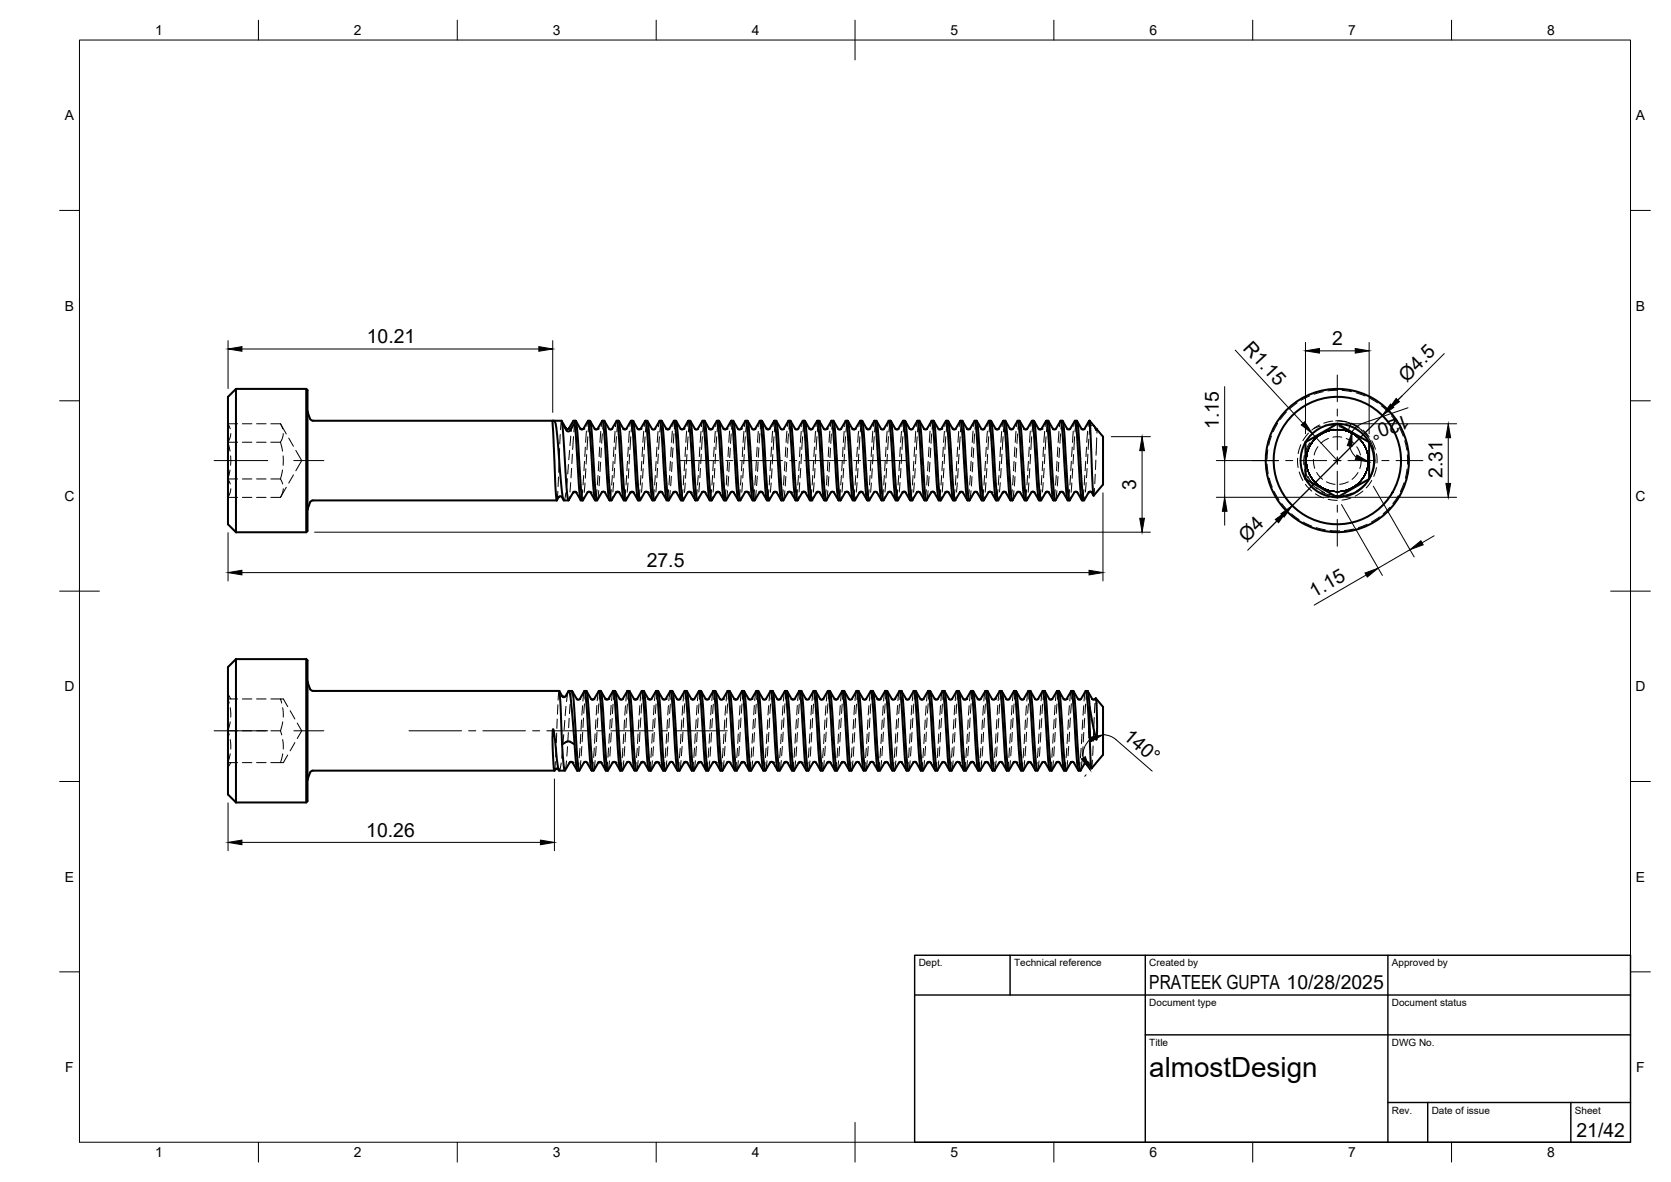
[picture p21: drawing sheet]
<svg xmlns="http://www.w3.org/2000/svg" width="420mm" height="297mm" viewBox="0 0 420 297" stroke-linecap="round" stroke-linejoin="round" font-family="sans-serif">
<defs><g id="words">
<text font-size="7" x="289" y="270.6">almostDesign</text>
<g font-size="4.9">
<text x="92.2" y="86.2">10.21</text>
<text x="312.4" y="87.7" transform="rotate(47 312.4 87.7)">R1.15</text>
<text x="335" y="86.7">2</text>
<text x="353.7" y="96.1" transform="rotate(-45 353.7 96.1)">Ø4.5</text>
<text x="306.5" y="107.9" transform="rotate(-90 306.5 107.9)">1.15</text>
<text x="353.7" y="104.1" transform="rotate(161 353.7 104.1)">120°</text>
<text x="285.7" y="123.1" transform="rotate(-90 285.7 123.1)">3</text>
<text x="362.7" y="120.1" transform="rotate(-90 362.7 120.1)">2.31</text>
<text x="313.5" y="136.3" transform="rotate(-45 313.5 136.3)">Ø4</text>
<text x="162.6" y="142.4">27.5</text>
<text x="330.5" y="150.4" transform="rotate(-30 330.5 150.4)">1.15</text>
<text x="282.2" y="185.3" transform="rotate(41 282.2 185.3)">140°</text>
<text x="92.1" y="210.2">10.26</text>
<text x="289" y="248.5">PRATEEK GUPTA 10/28/2025</text>
<text x="396.4" y="285.7">21/42</text>
</g>
<g font-size="3.5">
<text x="39" y="8.8">1</text>
<text x="89" y="8.8">2</text>
<text x="139" y="8.8">3</text>
<text x="189" y="8.8">4</text>
<text x="239" y="8.8">5</text>
<text x="289" y="8.8">6</text>
<text x="339" y="8.8">7</text>
<text x="389" y="8.8">8</text>
<text x="16.3" y="30.2">A</text>
<text x="411.3" y="30.2">A</text>
<text x="16.3" y="78">B</text>
<text x="411.3" y="78">B</text>
<text x="16.2" y="125.9">C</text>
<text x="411.2" y="125.9">C</text>
<text x="16.2" y="173.7">D</text>
<text x="411.2" y="173.7">D</text>
<text x="16.3" y="221.6">E</text>
<text x="411.3" y="221.6">E</text>
<text x="16.4" y="269.4">F</text>
<text x="411.4" y="269.4">F</text>
<text x="39" y="290.8">1</text>
<text x="89" y="290.8">2</text>
<text x="139" y="290.8">3</text>
<text x="189" y="290.8">4</text>
<text x="239" y="290.8">5</text>
<text x="289" y="290.8">6</text>
<text x="339" y="290.8">7</text>
<text x="389" y="290.8">8</text>
</g>
<g font-size="2.5">
<text x="231" y="242.9">Dept.</text>
<text x="255" y="242.9">Technical reference</text>
<text x="289" y="242.9">Created by</text>
<text x="350" y="242.9">Approved by</text>
<text x="289" y="252.8">Document type</text>
<text x="350" y="252.8">Document status</text>
<text x="289" y="262.9">Title</text>
<text x="350" y="262.9">DWG No.</text>
<text x="350" y="279.9">Rev.</text>
<text x="360" y="279.9">Date of issue</text>
<text x="396" y="279.9">Sheet</text>
</g>
</g></defs>
<!-- layer: Visible -->
<g fill="none" stroke="#000" stroke-width=".51">
<path d="M59.3 97.7l-2 2v32l2 2.1M59.3 97.7v36.1M59.3 97.7h17.7M77 97.7v36.1M77 97.7a2.81 2.81 0 0 1 .3 2.3v31.5a2.81 2.81 0 0 1-.3 2.3h-17.7M77.3 103.3l.6 1.9M77.9 105.2l.3 .4 .5 .1h60.3M139.2 105.7h2l.1 .6M141.2 105.8l1.1 1.9 .4 .2 .3-.2 1.2-2 .2 .4 .4 2.7 .9 14.9 .3 1.9 .5 .2M141.3 106.3l1.4 19 .3 .4 1.2-2 .3-.2 .4 .2 1.1 2M141.3 106.3l1.2 1.9 .3 .2 .5-.1 1.2-2M144.2 105.7l.6 .1 .2 1.3 1 15.5 .4 2.9 .2 .2 1.2-2 .4-.1 .3 .1 1.1 2"/>
<path d="M144.8 105.8l1.1 1.9 .3 .2 .4-.1 1.2-2 .2 .1 .4 3 1 15.5 .2 1.3 .5 .1M147.9 105.7l.5 .2 .3 1.5 .9 14.7 .4 3.4 .1 .3 1.3-2.1 .4-.2 .3 .2 1.1 2M148.4 105.8l1.1 2 .3 .2 .5-.2 1.2-2.1 .1 .4 1.4 18.1 .2 1.5 .5 .1M151.5 105.7l.5 .1 .3 1.3 1.3 18.4 .1 .3 1.2-2.1 .5-.2 .3 .2 1.1 2M152 105.8l1.1 2 .3 .2 .5-.2 1.2-2.1 .1 .2 .4 3.7 .9 14.1 .3 2 .5 .1M155.1 105.7l.5 .1 .3 1.4 1.1 16.6 .3 2 1.2-2.1 .3-.1 .5 .1M155.6 105.8l1.1 2 .5 .1 .3-.2M157.5 107.7l1.2-2 .4 2.8 1.1 16 .2 1.2 .5 .1M158.7 105.7l.5 .1 .2 1.2 1.1 15.9 .4 2.8 1.2-2 .3-.2 .5 .2M159.2 105.8l1.1 2 .3 .1 .5-.1 1.2-2.1 .1 .2 1.4 18.6 .2 1.2 .5 .1M162.3 105.7h.4M162.7 105.8l.3 1 .2 2.4 1.2 16.2 .2 .3 1.2-2 .4-.2 .3 .2 1.1 2"/>
<path d="M162.8 105.9l1.1 1.9 .3 .2 .5-.2 1.2-2.1 .1 .2 .5 4.5 .9 14 .2 1.3 .5 .1M165.9 105.7l.5 .1 .2 1.3 1.4 18.3 .1 .4 1.3-2.1 .4-.1 .3 .1 1.1 2M166.4 105.8l1.1 2 .4 .2 .4-.2 1.1-2h.2l.3 2.9 1 15.4 .3 1.6 .5 .1M169.5 105.7l.5 .1 .2 1.2 1 15.4 .4 3.1 .1 .3 1.3-2.1 .4-.1 1.4 2.1M170 105.8l1.1 2 .5 .1 .3-.2M171.9 107.7l1.2-2 .4 3 1.1 15.6 .2 1.4 .5 .1M173.1 105.7h.4M173.5 105.8l.4 2.4 .9 13.3 .4 4 .2 .2 1.1-2 .5-.2 1.4 2.2M173.6 105.9l1.2 1.9 .4 .2 .3-.2M175.5 107.7l1.2-2 .5 3.9 .9 14.5 .3 1.5 .1 .2h.4M175.5 107.8h.1M176.7 105.7l.5 .1 .3 1.5 1.3 18.2 .2 .3 1.2-2.1 .3-.2 .4 .2 1.1 2"/>
<path d="M177.2 105.8l1.1 2 .3 .2 .4-.2 1.3-2 .1 .1 .4 3.5 .9 14.7 .3 1.6 .5 .1M180.3 105.7l.5 .1 .2 1.3 1.1 15.5 .4 3.1 1.3-2 .4-.1 .3 .1M180.8 105.8l1.1 1.9 .3 .2 .5-.2M182.7 107.7l1.2-2 .4 2.8 1.1 15.9 .3 1.4h.4M183.9 105.7l.5 .1 .3 1.6 1 15.2 .4 3.2 1.3-2.2 .4-.1 .3 .2M184.4 105.8l1.1 2 .3 .2 .5-.2 1.2-2.1 .1 .4 1.4 18.3 .2 1.3 .5 .1M187.5 105.7l.5 .1 .3 1.3 1.3 18.4 .1 .3 1.2-2.1 .5-.2 .3 .2 1.1 2M188 105.8l1.4 2.2 .5-.2 1.2-2 .1 .1 .5 4.3 .9 14 .2 1.5 .5 .1M191.1 105.7l.5 .1 .3 1.4 .9 15.2 .5 3.3 1.3-2 .4-.1 .3 .1M191.6 105.8l1.1 2 .5 .1 .3-.2M194.6 105.8l.3 .4 .2 2.3 1 15.5 .3 1.7 .5 .1M194.6 105.8l-1.1 1.9"/>
<path d="M194.7 105.7l.5 .1 .3 1.6 1 15.4 .4 3 1.2-2.1M195.2 105.8l1.1 2 .5 .1 .3-.2M197.1 107.7l1.2-2 .4 2.8 1.1 16 .2 1.2 .5 .1M198.3 105.7l.5 .1 .3 1.5 .8 13.8 .5 4.5 .1 .2 1.2-2.1 .5-.2 1.4 2.2M198.8 105.8l1.1 2 .3 .2 .5-.2 1.1-2 .2 .1 .5 4.3 .9 14.2 .2 1.3 .5 .1M201.9 105.7l.5 .1 .2 1.3 1.4 18.3 .2 .3 1.2-2 .4-.1 .3 .1 1.1 2M202.4 105.8l1.2 2 .3 .2 .4-.2 1.2-2.1 .1 .2 .4 3.3 1 15.2 .2 1.3 .6 .1M205.5 105.7l.5 .1 .2 1.2 1.1 16.3 .4 2.5 1.2-2.1M206 105.8l1.1 2 .5 .1 .3-.2M207.9 107.7l1.2-1.9 .4 2.6 1.1 15.9 .2 1.4 .5 .1M209.1 105.7l.5 .1 .3 1.6 .9 14.5 .5 3.9 1.2-2.1 .3-.2 .5 .2M209.6 105.8l1.2 2 .2 .2 .5-.2 1.2-2.1 .1 .3 1.4 18.8 .2 .9 .5 .1"/>
<path d="M212.7 105.7l.5 .1 .3 1.5 1.3 18.2 .1 .3 1.3-2.1 .3-.2 .4 .2 1.1 2M213.2 105.8l1.1 2 .3 .2 .5-.2 1.2-2.1 .1 .3 .5 4 .9 14.5 .2 1.2 .5 .1M216.3 105.7l.5 .2 .3 1.4 .9 14.7 .5 3.7 1.3-2 .4-.1 .3 .1M216.8 105.8l1.1 1.9 .3 .2 .5-.2M218.7 107.7l1.2-2 .5 3.4 1 15.1 .2 1.5 .5 .1M219.9 105.7l.6 .2 .2 1.9 .9 14.4 .4 3.3 .2 .2 1.1-2 .5-.2 .3 .2 1.1 2M220.4 105.8l1.1 2 .5 .2 .3-.3M222.3 107.7l1.2-1.9 .5 3.1 1 15.5 .2 1.3 .5 .1M222.3 107.7h.1M223.5 105.7l.5 .1 .3 1.3 .9 14.8 .5 3.9 1.2-2.1 .3-.2 .5 .2M224 105.8l1.1 2M227 105.8l-1.1 2-.5 .2-.3-.2"/>
<path d="M227 105.8l.3 .5 .3 2.9 1 15.4 .2 1.1 .5 .1M227.1 105.7l.5 .1 .2 1.2 1 15.2 .5 3.5 1.2-1.9M227.6 105.8l1.1 1.9M228.7 107.7h.1M228.7 107.7l.3 .2 .5-.2M229.5 107.7l1.2-2 .5 3.3 1 15.2 .2 1.5 .5 .1M230.7 105.7l.5 .1 .3 1.6 .9 14.8 .5 3.5 1.3-2.1 .4-.1 .3 .2M231.2 105.8l1.2 2 .4 .1 .3-.2M233.1 107.7h.1M233.1 107.7l1.2-2 .5 3 1 15.4 .2 1.6 .5 .1M234.3 105.7l.5 .1 .3 1.5 .9 14.6 .5 3.9 1.2-2.1 .3-.2 .5 .2M234.8 105.8l1.1 2 .5 .2 .3-.2"/>
<path d="M236.7 107.7l1.2-2 .4 2.6 1.1 16.4 .2 1 .5 .1M237.9 105.7l.5 .1 .3 1.3 1.3 18.3 .2 .3 1.2-2 .4-.1 .3 .1 1.1 2M238.4 105.8l1.1 2 .4 .2 .4-.2 1.2-2.1 .1 .2 .5 4.5 .9 14 .2 1.3 .6 .1M241.5 105.7l.5 .1 .2 1.2 1.1 16.3 .4 2.5 1.2-2M242 105.8l1.1 2 .5 .1 .3-.2M243.9 107.7l1.2-1.9 .5 3.1 .9 15.2 .3 1.6 .5 .1M245.1 105.7l.5 .1 .3 1.6 .9 14.5 .5 3.9 1.3-2.1 .2-.2 .5 .2M245.6 105.8l1.1 2 .5 .2 .3-.2M247.5 107.7l1.2-2 .4 2.5 1.1 16.1 .2 1.4 .5 .1M247.5 107.7v.1M248.7 105.7l.5 .1 .2 1.1 1.1 16.1 .4 2.8 1.3-2.1 .3-.2 .4 .2M249.2 105.8l1.1 2"/>
<path d="M250.4 107.8l.2 .2 .5-.2 1.1-2a1.42 1.42 0 0 1 .4 1.4l1.1 16.9 .3 1.5 .6 .2M252.3 105.7l.5 .1 .2 1.3 1.1 15.5 .4 3.1 1.3-2 .4-.1 .3 .1M252.8 105.8l1.1 1.9 .4 .2 .4-.2M254.7 107.7l1.2-2 .5 3.2 .9 15.2 .3 1.6 .5 .1M255.9 105.7l.5 .1 .3 1.6 1 15.2 .4 3.2 1.2-2.1 .3-.2 .5 .2M256.4 105.8l1.1 2 .5 .2 .3-.3M258.3 107.7h.1M258.3 107.7l1.2-2 .4 2.8 1 15.5 .3 1.6 .5 .2M259.5 105.7l.5 .1 .3 1.3 .9 14.8 .5 3.9 1.3-2.1 .2-.2 .5 .2M260 105.8l1.1 2M261.2 107.8l.2 .2 .5-.2 1.2-2.1 .4 2.4 1.1 16.5 .2 1.1 .5 .1M263.1 105.7l.5 .1 .2 1.1 1.2 16.9 .3 2 1.2-2"/>
<path d="M263.6 105.8l1.4 2.1 .5-.1 1.2-2 .1 .1 .5 4.3 .9 14 .2 1.5 .5 .1M266.7 105.7l.5 .1 .3 1.6 1 15.2 .3 3 .2 .1 1.2-2 .4-.2 .3 .2 1.1 2M267.2 105.8l1.2 2 .4 .1 .3-.2M269.1 107.7h.1M269.1 107.7l1.2-2 .5 3 .9 15.3 .3 1.7 .5 .1M270.3 105.7l.5 .1 .3 1.5 .9 14.6 .5 3.9 1.2-2.1 .3-.2 .5 .2M270.8 105.8l1.1 2 .5 .2 .3-.2M272.7 107.7v.1M273.9 105.7h.1M274 105.9l-.2-.1-1.1 1.9M274 105.7v.2M274 105.7l1.2 1.5 .5 .9 .1-.1"/>
<path d="M274 105.9l1 18.7 2.3-2.8v-12.1l-1.5-1.7M275.4 107.4l.4 .6M328.3 111.1v9.3M328.3 111.1a9.2 9.2 0 0 0 0 9.3M336.3 106.5l-8 4.6M336.3 106.5l8 4.6M336.3 106.5a9.2 9.2 0 0 0-8 4.6M336.3 106.5a9.2 9.2 0 0 1 8 4.6M344.3 111.1v9.3M344.3 111.1a9.2 9.2 0 0 1 0 9.3M77.4 127.9l-.1 .2M140 125.8h-61.3l-.6 .3-.7 1.8"/>
<path d="M141.7 125.7l-.4-.8-.4-.2-.4 .1-.5 1-.1-.3-.9-19.8 .5 .2 .4 1.5 1.6 17.5 .3 .9h1.1M159.3 123.7v.1M159.3 123.8l1.1 1.9M162.9 123.7l1.1 2M184.5 123.7v.1M184.5 123.8l1.1 1.9M188.1 123.7l1.1 2M195.3 123.7v.1M195.3 123.7l1.1 2M198.1 123.7l.3-.2 .5 .2M198.9 123.7l1.1 2M208.9 123.7l.3-.1 .5 .1"/>
<path d="M209.7 123.7v.1M209.7 123.8l1.1 1.9M213.3 123.7l1.1 2M220.5 123.7v.1M220.5 123.8l1.1 1.9M227.7 123.7l1.1 2M230.5 123.7l.3-.1 .5 .1M230.5 123.7v.1M231.3 123.7l1.1 2M234.9 123.7h.1M234.9 123.8l1.1 1.9M238.5 123.7l1.1 2"/>
<path d="M244.9 123.7l.3-.1 .5 .1M245.7 123.7v.1M245.7 123.8l1.1 1.9M249.3 123.8l1.1 1.9M252.9 123.7l1.1 2M256.5 123.7v.1M256.5 123.7l1.1 2M260.1 123.7l1.1 2M263.7 123.7l1.1 2M266.5 123.7l.3-.1 .5 .1M266.5 123.7v.1M267.3 123.7l1.1 2"/>
<path d="M274.5 123.8l.5 .7M328.3 120.4l8 4.6M328.3 120.4a9.2 9.2 0 0 0 8 4.6M344.3 120.4l-8 4.6M344.3 120.4a9.2 9.2 0 0 1-8 4.6M59.3 165.6l-2 2v32.1l2 2M59.3 165.6v36.1M59.3 165.6h17.7M77 165.6v36.1M77 165.6a2.81 2.81 0 0 1 .3 2.3v31.5a2.81 2.81 0 0 1-.3 2.3h-17.7M77.3 171.2l.6 1.9M77.9 173.1l.3 .4 .5 .1h61.9l.4 4.1 .3 9.4"/>
<path d="M140.6 173.7l.8 1.3 .4 .2 .4-.2 .8-1.3 .3 .6 .7 5.9 .9 12.4 .2 1 .5 .1M143 173.6h.8M143.8 173.7l.4 1.9 .9 14 .4 3.8 .2 .2 1.1-2 .5-.2 .3 .2 1.1 2M143.9 173.8l1.1 1.9 .3 .2 .4-.2 1.2-2 .2 .1 .5 4.6 .9 14.1 .2 1.1 .5 .1M147 173.6l.5 .1 .2 1.3 1.4 18.3 .1 .4 1.2-2.1 .5-.1 .3 .1 1.1 2M147.5 173.7l1.2 2 .4 .2 .3-.2M149.4 175.6l1.2-2 .4 2.7 1 15.5 .3 1.8 .5 .1M150.6 173.6l.5 .1 .2 1.2 1.4 18.4 .1 .4 1.2-2.1 .5-.1 .3 .2 1.1 1.9M151.1 173.7l1.1 2 .3 .1 .5-.1 1.2-2.1 .1 .4 1.3 17.9 .3 1.6 .5 .2M154.2 173.6l.5 .1 .3 2.2 .9 14.1 .4 3.5 .2 .1 1.1-2 .5-.2 .3 .2 1.1 2M154.7 173.7l1.1 2 .4 .2 .4-.3M156.6 175.6l1.2-2 .5 3.6 1 15.4 .2 1 .5 .1"/>
<path d="M156.6 175.6h.1M157.8 173.6l.5 .1 .2 1 1.1 16.3 .2 2 .3 .6M158.3 173.7l1.1 2 .3 .2 .5-.2 1.2-2.1 .1 .2 .5 4.4 .8 13.6 .3 1.8 .5 .1M161.4 173.6h.4M161.8 173.7l.5 2.5 1.2 17.1 .1 .4 1.3-2.1 .4-.1 .2 .1 1.2 2M161.9 173.7l1.1 2 .3 .1 .5-.1 1.2-2.1 .1 .4 1.3 17.7 .3 1.9 .5 .1M165 173.6h.4M165.4 173.7l.5 3.4 .8 12.6 .4 3.5 .1 .5 1.2-2.1 .5-.2 .3 .2 1.1 2M165.5 173.7l1.1 2 .3 .1 .5-.1 1.2-2.1 .1 .4 1.4 18.3 .2 1.3 .5 .1M168.6 173.6l.5 .1 .3 1.3 .8 13.8 .5 4.8h.2l1.1-2 .5-.2 .3 .2 1.1 2M169.1 173.7l1.1 2 .3 .2 .5-.2 1.2-2.1 .1 .2 .4 4 1 14.6 .2 1.2 .5 .1M172.2 173.6l.5 .1 .3 2 .9 13.8 .4 3.8 .1 .4 1.2-2 .5-.2 .3 .2 1.1 1.9"/>
<path d="M172.7 173.7l1.1 2 .4 .2 .4-.3M174.6 175.6l1.2-2 .5 3.3 .9 14.8 .3 1.9 .5 .1M175.8 173.6l.5 .1 .2 .8 1.1 16.7 .4 2.5 1.2-2.1 .4-.2 .4 .2M176.3 173.7l1.1 1.9 .3 .2 .5-.2M178.2 175.6l1.2-2 .4 2.6 1.1 16.4 .2 1 .5 .1M178.2 175.6h.1M179.4 173.6l.5 .1 .2 1.3 1 14.6 .4 3.9 .2 .1 1.1-2 .5-.2 1.4 2.2M179.9 173.7l1.1 2 .5 .2 .3-.2M181.8 175.6l1.2-1.9 .5 4.1 1 14.5 .2 1.3 .5 .1M183 173.6l.5 .1 .2 1.3 1.4 18.3 .2 .4 1.1-2.1 .5-.1 1.4 2.1M183.5 173.7l1.4 2.2 .5-.2 1.1-2 .2 .1 .4 3.9 1 14.6 .2 1.3 .5 .1M186.6 173.6l.5 .1 .2 1.2 1 15.4 .5 3.4 1.2-2.1 .5-.1 .3 .2"/>
<path d="M187.1 173.7l1.1 1.9M188.2 175.6l.3 .2 .5-.1 1.2-2.1 .4 2.5 1.1 16.1 .2 1.4 .5 .1M188.2 175.6h.1M190.2 173.6l.5 .1 .3 2 .9 14.6 .5 3.4 1.3-2.1 .4-.2 .3 .2M190.7 173.7l1.2 2 .3 .2 .4-.3M192.6 175.6h.1M192.6 175.6l1.2-1.9 .4 2.5 1.1 16.4 .2 1 .5 .1M193.8 173.6l.5 .1 .3 1.4 .8 13.4 .5 4.9 .1 .3 1.2-2.1 .5-.2 .3 .2 1.1 2M194.3 173.7l1.2 2 .2 .2 .5-.2 1.2-2.1 .1 .2 .4 3.6 .9 14.7 .3 1.5 .5 .1M197.4 173.6l.5 .1 .2 1.3 1.4 18.4 .2 .3 1.2-2.1 .4-.1 .2 .1 1.2 2M197.9 173.7l1.2 2 .4 .1 .3-.2M199.8 175.6l1.2-2 .4 2.9 1 15.4 .3 1.7 .5 .1"/>
<path d="M201 173.6l.5 .1 .3 1.6 1 15.5 .4 2.9 1.2-2M201.5 173.7l1.1 2 .5 .1 .3-.2M203.4 175.6h.1M203.4 175.6l1.2-2 .4 2.5 1.1 16.2 .2 1.3 .5 .1M204.6 173.6l.5 .1 .3 1.5 .8 13.9 .5 4.5h.2l1.1-2 .5-.2 .3 .2 1.1 2M205.1 173.7l1.2 2.1 .4 .1 .3-.2M207 175.6l1.2-2 .5 3.8 .9 14.5 .3 1.7 .5 .1M208.2 173.6l.5 .1 .2 1.2 1.4 18.5 .2 .3 1.1-2 .5-.2 .3 .1 1.1 2M208.7 173.7l1.1 1.9M209.8 175.7l.4 .2 .3-.2 1.3-2.1 .5 3.6 .9 14.7 .3 1.7 .5 .1M211.8 173.6l.5 .1 .3 1.6 1 15.9 .4 2.5 1.2-2.1 .4-.2 .4 .3M212.3 173.7l1.1 1.9 .5 .2 .3-.2"/>
<path d="M214.2 175.6l1.2-2 .4 2.6 1 15.6 .3 1.8 .5 .1M215.4 173.6l.5 .1 .2 1 1 15.4 .5 3.5 1.2-2 .3-.2 .5 .2M215.9 173.7l1.1 2 .3 .2 .4-.2 1.2-2 .2 .1 .4 3.2 1 15.6 .2 1 .5 .1M219 173.6h.4M219.4 173.7l.5 2.4 .8 13.6 .4 3.7 .2 .2 1.1-2 .4-.2 .4 .2 1.1 2M219.5 173.7l1.1 2 .5 .2 .3-.2M221.4 175.6l1.2-2 .5 3.6 1 15.3 .2 1.1 .5 .1M222.6 173.6l.5 .1 .2 1.1 1.2 16.8 .3 2.1 1.2-2.1 .5-.1 .3 .2M223.1 173.7l1.1 1.9M224.2 175.6l.3 .2 .5-.2M224.2 175.6h.1M225 175.6l1.2-2 .5 3.8 .9 14.4 .3 1.8 .5 .1"/>
<path d="M226.2 173.6l.5 .1 .2 1.3 1.4 18.3 .2 .3 1.1-2 .5-.2 1.4 2.2M226.7 173.7l1.2 2 .3 .2 .4-.2 1.2-2.1 .1 .3 1.3 18 .3 1.6 .5 .2M229.8 173.6h.4M230.2 173.7l.4 1.9 1 14.8 .4 3.3 1.2-2.1 .4-.2 .4 .2M230.3 173.7l1.2 2 .4 .2 .3-.2M232.2 175.6l1.2-2 .5 3.6 1 15.6 .2 .8 .5 .1M233.4 173.6l.5 .1 .2 1.3 1.4 18.3 .2 .4 1.2-2.1 .4-.1 .3 .1 1.1 2M233.9 173.7l1.2 2 .4 .1 .3-.2M235.8 175.6l1.2-2 .5 3.1 1 15.7 .2 1.2 .5 .1M237 173.6l.5 .1 .3 1.6 1 15.5 .4 2.9 1.2-2M237.5 173.7l1.1 2 .5 .1 .3-.2M239.4 175.6h.1"/>
<path d="M239.4 175.6l1.2-2 .4 2.9 1.1 15.8 .2 1.3 .5 .1M240.6 173.6l.5 .1 .3 1.3 .9 14.1 .5 4.6 1.3-2.1 .2-.2 .5 .2M241.1 173.7l1.1 2M242.3 175.7l.2 .2 .5-.2M243 175.6l1.2-2 .4 2.5 1.1 16.6 .2 .9 .5 .1M244.2 173.6l.5 .1 .2 1.2 1.1 16.5 .4 2.3 1.2-2.1 .5-.1 .3 .2M244.7 173.7l1.2 1.9M245.9 175.7l.3 .2 .3-.2 1.3-2 .5 3.8 1 14.7 .3 1.4 .4 .1M247.8 173.6l.5 .1 .3 1.6 .9 14.8 .5 3.6 1.2-2.1 .5-.1 .3 .2M248.3 173.7l1.1 1.9 .5 .2 .3-.2M250.2 175.6l1.2-2 .5 3.3 1 15.2 .2 1.4 .5 .2M251.4 173.6h.4l.1 .2 .3 1.8 .9 14 .5 4.1 1.2-2.1 .3-.2 .5 .2"/>
<path d="M251.9 173.7l1.1 2M253 175.7l.3 .2 .4-.2 1.3-2.1 .4 2.6 1.1 16.4 .2 1 .5 .1M255 173.6l.5 .1 .3 1.3 1.3 18.4 .2 .2 1.1-2 .4-.2 .4 .2 1.1 2M255.5 173.7l1.2 2 .4 .2 .3-.2M257.4 175.6l1.2-2 .5 3.9 1 14.8 .2 1.3 .5 .1M258.6 173.6l.5 .1 .2 1.2 1 15.4 .5 3.4 1.2-2M259.1 173.7l1.1 1.9M260.2 175.6l.3 .2 .5-.2M260.2 175.6h.1M261 175.6l1.2-2 .5 3.8 1 14.7 .2 1.4 .1 .2h.4M262.2 173.6l.5 .1 .4 2.2 .8 14.5 .5 3.1 .1 .1 1.1-2 .5-.2 .3 .2 1.1 2M262.7 173.7l1.2 2 .3 .2 .4-.3"/>
<path d="M264.6 175.6h.1M264.6 175.6l1.2-2 .4 2.5 1.1 15.8 .2 1.7 .5 .1M265.8 173.6l.5 .1 .3 1.2 .9 14.7 .5 4 1.2-2 .3-.2 .5 .2M266.3 173.7l1.2 2 .4 .2 .3-.2M268.2 175.6l1.2-1.9 .5 3.8 1 15.1 .2 1 .5 .1M269.4 173.6l.5 .1 .3 1.5 1.3 18.1 .2 .4 1.2-2.1 .2-.1 .5 .1 .8 1.5M269.9 173.7l1.2 2 .2 .1 .5-.1 1.3-2 .4 3.9 .5 7.7v-7.5M273 173.6h.5l.1 .3 .4 3.9M273.5 173.7l1.1 2 .5 .1 .3-.2M275.4 175.6h.1M275.5 175.5l.2 1 .1 4.4-.1 5-.9-3.4-.8-4.7M275.5 175.5l-.1 .1"/>
<path d="M275.5 175.5l1.8 2.1v12.1l-2.8 3.4-.3-1.7-.2-6.1M139.4 193.7h-60.7l-.6 .3-.8 2M139.6 193.3l-.2 .4-.4-5.7v-4.8l.4 1.8 1 8.3 .2 .4h1.4M140.4 193.3l-.5-.2-.3 .2M140.4 193.3l.1 .3M141.3 187.1l.6 6.5h.2l1.1-2 .4-.2 .4 .2 1.1 2M141.3 187.1l1.4-.8 .6 .1 1.2 .7M163.1 193.6l-1.1-2-.4-.2-.4 .2-1.1 2M180 191.7l1.1 1.9M190.8 191.7h.1M190.8 191.7l1.1 1.9M194.4 191.7l1.1 1.9"/>
<path d="M204.4 191.6l.3-.2 .5 .2 1.1 2M216 191.7h.1M216 191.7l1.1 1.9M219.6 191.7l1.1 1.9M226.8 191.7h.1M226.8 191.7l1.1 1.9M234 191.7l1.1 1.9M240.4 191.6l.3-.2 .5 .2M241.2 191.7l1.1 1.9M244.8 191.7l1.1 1.9M248.4 191.7l1.1 1.9M252 191.7h.1"/>
<path d="M252 191.7l1.1 1.9M255.6 191.7l1.1 1.9M262 191.7l.3-.2 .5 .2M262.8 191.7h.1M262.8 191.7l1.1 1.9M270 191.7l1.1 1.9"/>
<circle cx="336.3" cy="115.7" r="18"/>
<circle cx="336.3" cy="115.7" r="16"/>
</g>
<!-- layer: Hidden -->
<g fill="none" stroke="#000" stroke-width=".25">
<path d="M329.3 99.5l-2.1 1.1M332.7 98.4l-2.3 .7M336.3 98.1l-2.4 .1M337.5 98.1l2.3 .3M341 98.7l2.2 .8M57.3 111.1h2.5M57.8 118.1l-.1 .7a2.38 2.38 0 0 0-.1 2.1l.3 .7M58 114.6v2.3M58 109l-.3 1.3a1.86 1.86 0 0 0-.1 2.1l.2 1M59.8 106.5h-2.5l.6 1.3M60.9 111.1h2.4M60.9 106.5h2.4"/>
<path d="M64.5 111.1h2.4M64.5 106.5h2.4M68.1 111.1h2.4M68.1 106.5h2.4M70.5 111.1l.5 2.3M70.5 106.5l.6 1.3M70.5 106.5l1.5 2.6M71 118.1l-.5 2.3M71.2 114.6v2.3M71.2 109l-.1 .9-.6 1.2M72.6 110.1l1.2 2M73.8 119.3l-1.2 2.1"/>
<path d="M74.4 113.2l1.5 2.5-1.5 2.6M139 105.7l.1 .1M140.4 119.9l-.1 2.4M140.6 116.3l-.1 2.4M140.7 112.7l-.1 2.4M140.9 109.2l-.1 2.4M141.2 105.7l-.3 2.3M142.3 107.6h.1M142.9 116.7l-.2 2.4M143.1 107.6h.1M143.2 113.2l-.2 2.4M143.5 109.6l-.2 2.4"/>
<path d="M143.7 117.7l-.1 2.4M143.9 114.1l-.1 2.4M144 106.1l-.4 2.3M144.2 109.7l-.2 3.3M144.7 105.7l-.4 2.8M146.7 107.7h.1M146.7 119.5l-.1 2.4M147 115.9l-.2 2.4M147.2 112.4l-.2 2.3M147.3 117.8l-.1 2.4M147.4 108.3l-.1 2.9M147.5 114.2l-.1 2.4"/>
<path d="M147.8 109.7l-.2 3.3M147.8 105.8l-.2 1.4M147.9 105.7h.1M148.3 105.7l-.4 2.8M148.4 105.8h.1M149.5 107.7h.1M150.4 119.5l-.2 2.4M150.6 115.9l-.2 2.4M150.8 112.4l-.2 2.4M150.8 119.7l-.2 2.4M151 116.1l-.1 2.4M151.1 108.4l-.2 2.8"/>
<path d="M151.2 112.6l-.1 2.4M151.4 105.8l-.2 1.4M151.4 109l-.1 2.4M151.9 105.7l-.3 2.1M153.1 107.8h.1M153.9 107.8h.1M154 119.5l-.2 2.4M154.2 115.9l-.2 2.4M154.4 112.4l-.2 2.3M154.5 117.7l-.1 2.4M154.6 108.4l-.1 2.8M154.7 114.1l-.1 2.4"/>
<path d="M155 109.7l-.2 3.3M155 105.8l-.3 1.4M155.5 105.7l-.4 2.8M157.5 107.7h.1M157.6 119.5l-.2 2.4M157.8 115.9l-.2 2.4M158 112.4l-.2 2.3M158.1 117.8l-.1 2.4M158.3 108.3l-.2 2.9M158.3 114.2l-.1 2.4M158.6 109.7l-.2 3.3M158.6 105.8l-.2 1.4"/>
<path d="M158.7 105.7h.1M159.1 105.8l-.4 2.7M159.2 105.8h.1M160.3 107.7h.1M161.2 119.5l-.2 2.4M161.4 115.9l-.2 2.4M161.6 112.4l-.2 2.4M161.7 117.8l-.1 2.3M161.9 108.4l-.3 2.8M161.9 114.2l-.1 2.4M162.2 109.8l-.2 3.2M162.2 105.8l-.2 1.4"/>
<path d="M162.3 105.7h.1M162.7 105.8l-.4 2.8M162.8 105.8v.1M163.9 107.8h.1M164.7 107.8h.1M164.8 119.5l-.2 2.4M165 115.9l-.2 2.4M165.2 112.4l-.2 2.4M165.3 117.7l-.1 2.4M165.5 108.4l-.3 2.8M165.5 114.1l-.1 2.4M165.8 109.7l-.2 3.2"/>
<path d="M165.8 105.8l-.2 1.4M166.3 105.7l-.4 2.8M167.5 107.7v.1M168.3 107.7v.1M168.4 119.5l-.2 2.4M168.6 115.9l-.2 2.4M168.8 112.4l-.2 2.3M168.8 119.7l-.2 2.4M169 116.1l-.1 2.4M169.1 108.4l-.2 2.8M169.2 112.6l-.1 2.3M169.4 105.8l-.2 1.4"/>
<path d="M169.5 109l-.2 2.4M169.9 105.7l-.4 2.1M171.1 107.7h.1M171.9 107.7h.1M172 119.5l-.2 2.4M172.2 115.9l-.2 2.4M172.4 112.4l-.1 2.3M172.5 117.8l-.1 2.4M172.7 108.3l-.3 2.9M172.7 114.2l-.1 2.4M173 109.8l-.2 3.2M173 105.8l-.2 1.4"/>
<path d="M173.1 105.7h.1M173.5 105.8l-.4 2.7M173.6 105.8v.1M174.7 107.8h.1M175.6 119.5l-.2 2.4M175.8 115.9l-.2 2.4M176 112.4l-.2 2.4M176.1 117.7l-.1 2.4M176.3 108.4l-.3 2.8M176.3 114.1l-.1 2.4M176.6 109.7l-.2 3.3M176.6 105.8l-.2 1.4"/>
<path d="M177.1 105.7l-.4 2.8M177.2 105.8h.1M178.3 107.8h.1M179.1 107.8h.1M179.2 119.5l-.2 2.4M179.4 115.9l-.2 2.4M179.6 112.4l-.2 2.3M179.7 117.7l-.1 2.4M179.9 108.4l-.2 2.8M179.9 114.1l-.1 2.4M180.2 109.7l-.2 3.3M180.2 105.8l-.2 1.4"/>
<path d="M180.7 105.7l-.2 .7-.2 2.1M182.7 107.7h.1M182.8 119.5l-.2 2.4M183 115.9l-.2 2.4M183.2 112.4l-.2 2.3M183.2 119.8l-.2 2.3M183.4 116.2l-.1 2.4M183.5 108.3l-.2 2.9M183.6 112.6l-.1 2.4M183.8 105.8l-.2 1.4M183.9 109.1l-.2 2.3M183.9 105.7h.1"/>
<path d="M184.3 105.7l-.4 2.2M185.5 107.7h.1M186.4 119.5l-.2 2.4M186.6 115.9l-.2 2.4M186.8 112.4l-.2 2.4M186.9 117.8l-.1 2.3M187.1 108.4l-.3 2.8M187.1 114.2l-.1 2.4M187.4 109.7l-.2 3.3M187.4 105.8l-.2 1.4M187.5 105.7h.1M187.9 105.7l-.4 2.8"/>
<path d="M188 105.8h.1M189.1 107.8h.1M189.9 107.8h.1M190 119.5l-.2 2.4M190.2 115.9l-.2 2.4M190.4 112.4l-.2 2.4M190.4 119.7l-.2 2.3M190.6 116.1l-.1 2.4M190.7 108.4l-.2 2.8M190.8 112.5l-.1 2.4M191 105.8l-.2 1.4M191.1 109l-.2 2.3"/>
<path d="M191.5 105.7l-.3 2.1M192.7 107.7h.1M193.5 107.7h.1M193.6 119.5l-.2 2.4M193.8 115.9l-.2 2.4M194 112.4l-.2 2.3M194.1 117.8l-.1 2.4M194.2 108.4l-.1 2.8M194.3 114.2l-.1 2.4M194.6 109.7l-.2 3.3M194.6 105.8l-.2 1.4M195.1 105.7l-.4 2.8"/>
<path d="M195.2 105.8h.1M196.3 107.7h.1M197.1 107.7h.1M197.2 119.5l-.2 2.4M197.4 115.9l-.2 2.4M197.6 112.4l-.2 2.3M197.6 119.7l-.2 2.4M197.8 116.2l-.1 2.4M197.9 108.3l-.2 2.9M198 112.6l-.1 2.4M198.2 105.8l-.2 1.4M198.2 109l-.1 2.4"/>
<path d="M198.3 105.7h.1M198.7 105.7l-.3 2.2M199.9 107.8h.1M200.7 107.8h.1M200.8 119.5l-.2 2.4M201 115.9l-.1 2.4M201.2 112.4l-.2 2.4M201.3 117.7l-.1 2.4M201.5 108.4l-.2 2.8M201.5 114.1l-.1 2.4M201.8 109.7l-.2 3.3M201.8 105.8l-.2 1.4"/>
<path d="M202.3 105.7l-.4 2.8M203.5 107.7v.1M204.3 107.7v.1M204.4 119.5l-.2 2.4M204.6 115.9l-.2 2.4M204.8 112.4l-.2 2.3M204.9 117.7l-.1 2.4M205.1 108.4l-.2 2.8M205.1 114.2l-.1 2.4M205.4 109.7l-.2 3.3M205.4 105.8l-.2 1.4M206 105.7l-.3 .9-.2 1.9"/>
<path d="M206 105.8h.1M207.1 107.7h.1M207.9 107.7h.1M208 119.5l-.2 2.4M208.2 115.9l-.2 2.4M208.4 112.4l-.1 2.3M208.4 119.8l-.1 2.3M208.6 116.2l-.1 2.4M208.7 108.3l-.3 2.9M208.8 112.6l-.1 2.4M209 105.8l-.2 1.4M209 109.1l-.1 2.3"/>
<path d="M209.1 105.7h.1M209.5 105.7l-.4 2.2M210.7 107.8h.1M211.6 119.5l-.2 2.4M211.8 115.9l-.2 2.4M212 112.4l-.1 2.4M212.1 117.7l-.1 2.4M212.3 108.4l-.3 2.8M212.3 114.2l-.1 2.4M212.6 109.7l-.2 3.3M212.6 105.8l-.2 1.4M212.7 105.7h.1"/>
<path d="M213.1 105.7l-.4 2.8M213.2 105.8h.1M214.3 107.8h.1M215.1 107.8h.1M215.2 119.5l-.2 2.4M215.4 115.9l-.2 2.4M215.6 112.4l-.2 2.4M215.7 117.7l-.1 2.4M215.9 108.4l-.2 2.8M215.9 114.1l-.1 2.4M216.2 109.7l-.2 3.3M216.2 105.8l-.2 1.4"/>
<path d="M216.7 105.7l-.4 2.8M218.7 107.7h.1M218.8 119.5l-.2 2.4M219 115.9l-.2 2.4M219.2 112.4l-.1 2.3M219.3 117.8l-.1 2.4M219.5 108.4l-.2 2.8M219.5 114.2l-.1 2.4M219.8 109.7l-.2 3.3M219.8 105.8l-.2 1.4M220.3 105.8l-.4 2.7M220.4 105.8h.1"/>
<path d="M221.5 107.7h.1M222.4 119.5l-.2 2.4M222.6 115.9l-.2 2.4M222.8 112.4l-.1 2.3M222.9 117.7l-.1 2.4M223.1 108.3l-.2 2.9M223.1 114.2l-.1 2.4M223.4 109.7l-.2 3.3M223.4 105.8l-.2 1.4M223.5 105.7h.1M223.9 105.7l-.4 2.8M224 105.8h.1"/>
<path d="M225.1 107.8h.1M225.9 107.8h.1M226 119.5l-.2 2.4M226.2 115.9l-.2 2.4M226.4 112.4l-.1 2.4M226.5 117.7l-.1 2.4M226.7 108.4l-.2 2.8M226.7 114.1l-.1 2.4M227 109.7l-.2 3.3M227 105.8l-.2 1.4M227.5 105.8l-.4 2.7M228.7 107.7h.1"/>
<path d="M229.5 107.7v.1M229.5 107.7h.1M229.6 119.5l-.2 2.4M229.8 115.9l-.2 2.4M230 112.4l-.2 2.3M230.1 117.8l-.1 2.3M230.3 108.4l-.2 2.8M230.3 114.2l-.1 2.4M230.6 109.7l-.2 3.3M230.6 105.8l-.2 1.4M231.1 105.7l-.4 2.8M231.2 105.8h.1"/>
<path d="M232.3 107.7h.1M233.1 107.7h.1M233.2 119.5l-.2 2.4M233.4 115.9l-.2 2.4M233.6 112.4l-.2 2.3M233.6 119.7l-.2 2.4M233.8 116.2l-.1 2.4M233.9 108.3l-.2 2.9M234 112.6l-.1 2.4M234.2 105.8l-.2 1.4M234.3 109.1l-.2 2.3M234.3 105.7h.1"/>
<path d="M234.7 105.7l-.3 2.2M235.9 107.8h.1M236.8 119.5l-.2 2.4M237 115.9l-.1 2.4M237.2 112.4l-.2 2.4M237.3 117.7l-.1 2.4M237.5 108.4l-.2 2.8M237.5 114.1l-.1 2.4M237.8 109.7l-.2 3.3M237.8 105.8l-.2 1.4M237.9 105.7h.1M238.3 105.7l-.4 2.8"/>
<path d="M239.5 107.7v.1M240.3 107.8h.1M240.4 119.5l-.2 2.4M240.6 115.9l-.1 2.4M240.8 112.4l-.2 2.4M240.9 117.7l-.1 2.4M241.1 108.4l-.2 2.8M241.1 114.2l-.1 2.4M241.4 105.8l-.2 1.4M241.4 109.7l-.2 3.3M242 105.7l-.5 2.8M242 105.8h.1"/>
<path d="M243.9 107.7h.1M244 119.5l-.2 2.4M244.2 115.9l-.2 2.4M244.4 112.4l-.2 2.3M244.4 119.8l-.1 2.3M244.6 116.2l-.1 2.4M244.7 108.3l-.2 2.9M244.8 112.6l-.1 2.4M245 105.8l-.2 1.4M245 109.1l-.1 2.3M245.5 105.7l-.3 2.2M246.7 107.8h.1"/>
<path d="M247.6 119.5l-.2 2.4M247.8 115.9l-.2 2.4M248 112.4l-.1 2.3M248.1 117.7l-.1 2.4M248.3 108.4l-.2 2.8M248.3 114.2l-.1 2.4M248.6 109.7l-.2 3.3M248.6 105.8l-.2 1.4M248.7 105.7h.1M249.1 105.7l-.4 2.8M249.2 105.8h.1M250.3 107.8h.1"/>
<path d="M251.1 107.8h.1M251.2 119.5l-.2 2.4M251.4 115.9l-.2 2.4M251.6 112.4l-.2 2.4M251.7 117.7l-.1 2.4M251.9 108.4l-.2 2.8M251.9 114.1l-.1 2.4M252.2 105.8l-.2 1.4M252.2 109.7l-.2 3.3M252.8 105.7l-.3 .7-.2 2.1M254.7 107.7h.1M254.8 119.5l-.2 2.4"/>
<path d="M255 115.9l-.2 2.4M255.2 112.4l-.2 2.3M255.2 119.8l-.1 2.3M255.4 116.2l-.1 2.4M255.5 108.4l-.2 2.8M255.6 112.6l-.1 2.4M255.8 105.8l-.2 1.4M255.9 109.1l-.2 2.3M256.3 105.7l-.4 2.2M257.5 107.7h.1M258.3 107.7h.1M258.4 119.5l-.2 2.4"/>
<path d="M258.6 115.9l-.2 2.4M258.8 112.4l-.1 2.3M258.9 117.8l-.1 2.3M259.1 108.3l-.2 2.9M259.1 114.2l-.1 2.4M259.4 109.7l-.2 3.3M259.4 105.8l-.2 1.4M259.5 105.7h.1M259.9 105.7l-.4 2.8M260 105.8h.1M261.1 107.8h.1M262 119.5l-.2 2.4"/>
<path d="M262.2 115.9l-.2 2.4M262.4 112.4l-.1 2.4M262.5 117.7l-.1 2.4M262.7 108.4l-.2 2.8M262.7 114.1l-.1 2.4M263 105.8l-.2 1.4M263 109.7l-.2 3.3M263.1 105.7h.1M263.5 105.7l-.2 .9-.2 1.9M264.8 107.7h.1M265.5 107.7v.1M265.6 119.5l-.2 2.4"/>
<path d="M265.8 115.9l-.2 2.4M266 112.4l-.1 2.4M266 119.7l-.1 2.4M266.2 116.2l-.1 2.3M266.3 108.4l-.2 2.8M266.4 112.6l-.1 2.4M266.6 105.8l-.2 1.4M266.7 109l-.2 2.4M267.1 105.7l-.3 2.2M268.3 107.7h.1M269.1 107.7h.1M269.2 119.5l-.2 2.4"/>
<path d="M269.4 115.9l-.2 2.4M269.6 112.4l-.1 2.3M269.7 117.8l-.1 2.4M269.9 108.3l-.2 2.9M269.9 114.2l-.1 2.4M270.2 109.7l-.2 3.3M270.3 105.8l-.3 1.4M270.7 105.7l-.4 2.8M270.8 105.8h.1M271.9 107.8h.1M272.8 119.5l-.2 2.4M273 115.9l-.2 2.4"/>
<path d="M273.2 112.4l-.2 2.4M273.3 117.7l-.1 2.4M273.5 108.4l-.2 2.8M273.5 114.1l-.1 2.4M273.8 110.3l-.2 2.7M273.8 105.8l-.2 1.4M273.9 105.7h.1M274 105.9v1.8M274 107.7l-.1 1.5M275.1 107.1l-.5-.3-.6 .9M275.4 119.2l-.1 2.4M275.5 115.6l-.1 2.4"/>
<path d="M275.5 107.8h.1M275.8 110l-.2 4.4M275.8 108v.8M318.6 116.6l.3 2.4M318.8 113.1l-.2 2.3M319.7 109.6l-.7 2.3M321.2 106.4l-1.1 2.1M323.4 103.6l-1.5 1.8M326.2 101.2l-1.9 1.5M326.3 115.2l.1 2.3M326.7 118.6l.9 2.1M327.1 111.8l-.7 2.2"/>
<path d="M328 114.5l-.1 2.3M328 118l.9 2.2M328.1 116.3l.4 2.3M328.5 115.8v.7a7.6 7.6 0 0 0 3.1 5.5M328.5 115.3v.9a7.2 7.2 0 0 0 1.1 3.6M328.5 116l.4 2.4 1.1 2M328.5 115.2l.2 2.3M328.5 115.4l.2 2.4M328.5 116l.4 2.4M328.5 115.2l.2 2.4M328.5 116.4v.1a7.6 7.6 0 0 0 1.7 4.2M328.5 114.9l.1 2.4"/>
<path d="M328.5 116.8a7.4 7.4 0 0 0 2 4.2M328.5 116.6l.6 2.3M328.5 116.9l.4 1.5 .9 1.7 .8 1 1.9 1.5M328.5 116.9l.1 .3a7.9 7.9 0 0 0 1.9 3.9M328.5 114.6v2.4M328.6 117.3a7.8 7.8 0 0 0 2.2 4.1M328.6 114.3l-.1 2.4M328.6 114.3l-.1 2.4 .7 2.3M328.6 114.2l-.1 2.4M328.6 117.4l.9 2.2M328.6 114.1v.2a7.8 7.8 0 0 0 1.7 6.5M328.7 117.5l.3 1.1a7.3 7.3 0 0 0 2 2.9"/>
<path d="M328.7 114a7.8 7.8 0 0 0 .3 4.6M328.7 113.9a7.9 7.9 0 0 0 .3 4.6M328.7 117.7l1 2.2M328.7 117.8l1 2.2M328.7 113.7l-.2 2.4M328.8 117.9l1 2.1M328.8 113.4l-.1 .4a7.8 7.8 0 0 0 1.2 6.4M328.8 118.1l.3 .8a7.8 7.8 0 0 0 4.6 4.2M328.9 113.2l-.4 2.4M328.9 119.7l1.3 2M328.9 113.2l-.2 .6a7.2 7.2 0 0 0 .1 4.1M328.9 113.1l-.4 2.3"/>
<path d="M328.9 118.3l1.1 2.1M329 118.4v.1a7.7 7.7 0 0 0 4.9 4.7M329 118.5l.1 .3a7.7 7.7 0 0 0 2.8 3.4M329 108.9l-1.4 1.8M329 112.9l-.5 2.3M329 112.8l-.5 2.3M329.1 118.8l1.1 1.9 1.9 1.7M329.1 118.9l1.3 2M329.2 112.5l-.2 .4a7.8 7.8 0 0 0 .3 6.4M329.2 112.4l-.7 2.2M329.3 119.3l.2 .3a7.8 7.8 0 0 0 7.6 3.9M329.3 112.2l-.8 2.3"/>
<path d="M329.3 119.3a7.9 7.9 0 0 0 5.5 4.1M329.4 119.4l1.4 1.9 1.9 1.4M329.4 111.2l-1.1 2.1M329.4 112l-.8 2.2M329.5 111.9l-.9 2.2M329.5 119.6l1.5 1.9 1.9 1.3M329.5 111.8l-.8 2.2M329.6 119.8l1.5 1.8M329.6 119.8l1.6 1.8M329.6 111.6l-.9 2.2M329.7 111.6l-1 2.2-.2 2.4M329.7 120l1.6 1.7"/>
<path d="M329.7 111.5l-1 2.2M329.9 111.3l-.4 .6a7.5 7.5 0 0 0-1 3.9M330 111l-1.1 2.1M330.1 111l-1.1 2.1M330.1 110.9l-.6 1a7.1 7.1 0 0 0-1 3.4M330.2 110.8l-1.2 2M330.3 115.5l.3 2.2M330.3 110.7l-1.2 2M330.3 110.6l-.7 1.1a7.7 7.7 0 0 0-.1 7.9M330.6 110.3a7.9 7.9 0 0 0-2.1 6.6M330.7 110.3l-1.4 1.9M330.7 110.2l-1.4 1.9-.7 2.3"/>
<path d="M331 110a7.8 7.8 0 0 0-2.4 4.1M331.1 118.7l1.4 1.7M331.3 109.6l-1 1-1.1 1.5-.7 1.6-.4 1.4M331.3 109.7l-1.5 1.8a7.7 7.7 0 0 0-.9 6.7M331.4 112.3l-.5 .8-.5 1.2M331.4 109.7l-1.6 1.7-1 2.1M331.7 109.4l-1.9 1.9-.9 1.9M331.8 106.8l-2 1.3M331.9 109.3l-1.8 1.6M331.9 109.2l-1.7 1.7M332 109.2l-1.8 1.6M332 107.1l-1.6 .6"/>
<path d="M332 108.8l-1.9 1.5M332.1 109.1l-1.8 1.6M332.2 109.1l-1.4 1-.7 .9-.8 1.1-.6 1.8a7.4 7.4 0 0 0-.1 3.3M332.7 108.8l-1.9 1.3-1.4 2M332.8 108.8a7.5 7.5 0 0 0-3.4 3.2M332.8 108.7l-1.9 1.4M332.9 108.7l-1.9 1.3-1.5 1.9M333 108.7l1.6-.6 1.8-.2 1.8 .3 1.6 .6M333.1 108.7l-2 1.2-1.5 1.8M333.1 108.6l-1.7 1.1-1.8 2M333.2 106.9h2.3M333.3 108.5l-2.1 1.3-1.5 1.7"/>
<path d="M333.7 108.4a7.7 7.7 0 0 0-3.8 2.8M333.7 108.4l-2.1 1.1M333.8 108.4l.1-.1a7.8 7.8 0 0 1 9.6 4.7M333.8 108.3l-2.1 1.1M333.9 108.3l-.6 .2a7.4 7.4 0 0 0-3.2 2.5M333.9 108.3a7.7 7.7 0 0 1 4.7 0M334 110.2l-1.9 1.2M334 108.3h.1a7.8 7.8 0 0 1 4.6 0M334.1 108.3l-2.2 1M334.1 108.2l-2.1 1M334.2 108.2l-2.2 1M334.4 108.1l-2.2 1-1.8 1.5"/>
<path d="M334.5 108.1l-.3 .1a7.7 7.7 0 0 0-3.7 2.3M334.6 108.1l-2.3 .9M334.6 108.1l1.4-.2 1.9 .2 1.9 .7 1.4 .9M334.6 108.1l-1 .3a7.7 7.7 0 0 0-4.4 4M334.8 108.1a7.8 7.8 0 0 1 8.1 3.6M334.9 108.1l-2.2 .7M335 108l2.7 .1 2 .6M335.1 105.8l-2.3 .5M335.1 109.9h2.3M335.2 108l-2.3 .7M335.4 107.9l-2.3 .4M335.4 108l2.6 .1 2 .8"/>
<path d="M335.5 108l-2.3 .6M335.6 108a7.5 7.5 0 0 0-4.4 1.8M335.7 108l2.4 .2M335.8 108h.6a7.3 7.3 0 0 1 3.9 1.1M335.8 105.8l2.3 .2M335.9 108h1.1a7.9 7.9 0 0 1 5.2 2.7M335.9 108l-2.3 .4M335.9 108l2.4 .2M336 108l-2.4 .4-1.4 .7-1.2 .9a7.7 7.7 0 0 0-2.2 8M336 108h.4a7.8 7.8 0 0 1 4.1 1.2M336.2 108l-2.3 .3M336.3 105.7l2.3 .3"/>
<path d="M336.4 108l2.4 .4a7.9 7.9 0 0 1 4.8 4.8M336.5 108h.2a7.9 7.9 0 0 1 4.2 1.5M336.5 108l-2.3 .2M336.6 107.9l2.3 .5M336.6 108l-2.4 .2-2.1 .9M336.7 107.2l1.8 .9-2.8-.1a7.5 7.5 0 0 0-4.3 1.7M336.7 108l2.3 .4M336.7 108l-2.4 .2M336.8 108l2.3 .5M336.8 108l-2.4 .2M336.8 108h.1a8.2 8.2 0 0 1 4.3 1.7M337 108h-.4a7.8 7.8 0 0 0-8.1 9.1l.8 2.2"/>
<path d="M337.1 108l2.3 .6M337.1 108l-2.3 .1a7.8 7.8 0 0 0-4.2 2.2M337.2 108a7.7 7.7 0 0 0-4.6 .8M337.3 108l.7 .1a7.8 7.8 0 0 1 5 3.7M337.4 108a7.8 7.8 0 0 0-4.6 .7M337.5 108l2.2 .8M337.7 108.1h-.1a7.5 7.5 0 0 0-4.6 .5M337.7 108.1l.4 .1a7.3 7.3 0 0 1 3.7 2.1M337.7 108.1a7.8 7.8 0 0 0-7.9 3.2M337.9 108.1l2.2 .9M337.9 105.9l1.5 .4M337.9 108.1l1.3 .4a7.7 7.7 0 0 1 4.1 4"/>
<path d="M338 108.1h-.2a8.1 8.1 0 0 0-4.5 .4M338.2 108.2l2.2 .9M338.5 110.2l1.9 1.2M338.5 108.3l.3 .1a7.5 7.5 0 0 1 3.5 2.5M338.6 108.3l2.1 1 1.7 1.7M338.9 108.4l.4 .2a8 8 0 0 1 3.3 2.6M338.9 108.4l1.5 .7 1.1 .9a7.9 7.9 0 0 1 2.4 3.9M339 108.4v.1a7.9 7.9 0 0 1 4.7 5M339.2 106.3l2.1 1.1M339.3 108.6l2 1.2M339.3 108.6l2.1 1.2M339.7 108.8l2 1.3"/>
<path d="M339.8 108.8l1.9 1.4M339.9 108.8l1.9 1.4M340.1 108.9l.6 .4a7.7 7.7 0 0 1 3.3 5.3M340.1 109l1.9 1.5M340.3 109.1l1.8 1.5M340.5 106.8l1.9 1.3M340.5 109.2l1.8 1.6M340.8 109.4l1.5 1.4 1.3 2.4M341.1 109.6v.1a7.7 7.7 0 0 1 2.9 6.3M341.1 112.3l1 2M341.1 109.7l1.7 1.7M341.3 109.8a7.9 7.9 0 0 1 2.8 6.2"/>
<path d="M341.3 109.8l1.6 1.8M341.5 118.8l-1.5 1.7M341.6 110.1l.1 .1a8.1 8.1 0 0 1 2.2 3.9M341.7 110.1l.1 .2a7.8 7.8 0 0 1 2.1 3.9M341.8 107.4l-2.1-1.1-.8 2.1 .1-.2M341.8 110.2l1.4 1.9M341.8 110.3l1.4 1.9M341.9 110.3l1.4 2 .7 2.2M342.1 110.6l1.3 2M342.1 110.6l1.3 2.1M342.2 110.7l1.2 2 .6 2.3M342.2 115.5l-.3 2.2"/>
<path d="M342.2 110.8l.4 .5a7.7 7.7 0 0 1 .4 8.4M342.3 108.1l1.6 1.7M342.3 110.8l1.2 2.1M342.4 111l1.2 2 .4 2.4M342.6 111.2v.1a7.9 7.9 0 0 1 1.4 4.3M342.7 108.1l1.6 1.7M342.8 111.5l1 2.2M342.9 119.9l-1.7 1.9-1.9 1.1M342.9 111.7l.9 2.2M343 111.8l.9 2.3a7.7 7.7 0 0 1-1.7 6.6M343 119.7l-1.5 1.8-1.9 1.3M343 119.6l-1.4 1.8"/>
<path d="M343.1 119.5l-.5 .7a7.2 7.2 0 0 1-2.9 2.5M343.1 112l.8 2.3M343.2 112.1l.7 2.2 .1 2.4M343.2 119.3a7.4 7.4 0 0 1-3.3 3.3M343.3 109l1.3 1.9M343.3 112.4l.5 1.3a7.3 7.3 0 0 1 .1 3.3M343.3 119l-1.3 2M343.3 112.5l.7 2.3M343.4 118.9l-1.3 2M343.4 112.6l.3 .9a7.6 7.6 0 0 1-.6 6M343.4 118.8l-1.2 2M343.5 112.8l.5 2.3"/>
<path d="M343.5 118.6l-1.2 2.1M343.5 112.9l.3 .9a7.1 7.1 0 0 1 0 3.8M343.6 113v.2a8.1 8.1 0 0 1 .2 4.5M343.6 118.4l-1.1 2.1M343.6 118.3l-1.1 2.1M343.6 113.2l.2 .6a7.9 7.9 0 0 1-1 6.2M343.6 118.2a7.7 7.7 0 0 1-2.8 3.9M343.7 113.4l.3 2.1-.3 2.6M343.7 113.5v.1a7.8 7.8 0 0 1 0 4.5M343.7 118l-1 2.1M343.7 117.9v.2a7.8 7.8 0 0 1-6.9 5.4M343.8 113.8a8.1 8.1 0 0 1-.2 4.6"/>
<path d="M343.8 117.6l-.2 .7a7.7 7.7 0 0 1-4.2 4.6M343.8 113.8l.2 2.4M343.8 113.9l.3 2.2-.6 2.5a7.9 7.9 0 0 1-2.9 3.7M343.9 117.5l-.2 .5a7.5 7.5 0 0 1-2.2 3.5l-2 1.4-2.3 .6M343.9 114.1l.1 2.3-.5 2.3M343.9 117.3l-.8 2.2M343.9 114.2v.1a7.8 7.8 0 0 1-1.8 6.6M343.9 114.4l.1 2.4M344 114.5v.4a7.5 7.5 0 0 1-.7 4.2M344 117l-.4 1.4-.8 1.6a7.8 7.8 0 0 1-2.9 2.6M344 116.9l-.7 2.3-1.4 1.9M344 116.8l-.7 2.2"/>
<path d="M344 114.7l-.1 2.4M344 114.8v1.9l-.4 1.6-.8 1.7-1.1 1.3M344 116.5l-.6 2.3M344 116.2l-.4 2.3M344 115l-.1 2.5-.9 2.1M344 115.5v.7a7.8 7.8 0 0 1-2.7 5.5l-2 1.2M344 115.9l-.4 2.4M344 115.3l-.2 2.4M344 115.9v.2a7.9 7.9 0 0 1-1.4 4.2M344.3 100l2.1 1.2M344.6 110.8l.8 2.2M344.9 110.8l.9 2.1"/>
<path d="M345 119l-1.2 2M345.1 112l.5 2.3M345.4 117.8l-.8 2.2M345.6 114.2l.1 2.4M345.7 115.5l-.3 2.4M346.1 114l.1 2.3M346.1 117.5l-.7 2.2M347.3 102l1.8 1.6M349.9 104.5l1.4 1.9M351.9 107.4l.9 2.2M353.2 110.8l.5 2.3M353.8 117.9l-.4 2.3"/>
<path d="M353.9 114.3v2.4M57.3 120.4h2.5M58 122.8l-.2 1.1-.5 1.1h2.5M60.9 120.4h2.4M60.9 125h2.4M64.5 120.4h2.4M64.5 125h2.4M68.1 120.4h2.4M68.1 125h2.4M70.5 120.4l.6 1.2M71.2 122.8l-.1 1-.6 1.2M72 122.4l-1.5 2.6"/>
<path d="M140.3 123.5l-.3 2.2M140.5 124.9h.1M141.3 124.9h.1M142.3 123.9l-.5 1.9M142.7 120.3l-.3 2.4M143.2 124.8l-.2 .9M143.5 121.3l-.2 2.3M144.9 123.7h.1M146 125.7h.1M146.5 123.1l-.4 2.7M146.5 125.8h.1M146.7 124.9l-.1 .8"/>
<path d="M147.1 121.4l-.2 2.3M147.7 123.7h.1M150.1 123.1l-.4 2.7M150.6 123.3l-.4 2.3M151.3 123.7h.1M152.1 123.7h.1M153.2 125.7h.1M153.7 123.1l-.4 2.7M154 124.8l-.2 .9M154.3 121.3l-.2 2.3M155.7 123.7h.1M156.8 125.7h.1"/>
<path d="M157.3 123.1l-.4 2.7M157.3 125.8h.1M157.6 124.9l-.2 .8M157.9 121.4l-.2 2.3M160.9 123.1l-.2 1.8-.2 .9M161.2 124.9l-.2 .8M161.5 121.3l-.2 2.4M162.1 123.7h.1M162.9 123.7h.1M164.5 123.1l-.4 2.7M164.8 124.8l-.2 .9M165.1 121.3l-.2 2.3"/>
<path d="M166.5 123.7h.1M167.6 125.7h.1M168.1 123.1l-.4 2.7M168.5 123.3l-.3 2.3M170.1 123.7h.1M171.2 125.7h.1M171.7 123.1l-.4 2.7M172 124.9l-.2 .8M172.3 121.4l-.2 2.3M172.9 123.7h.1M173.7 123.7h.1M175.3 123.1l-.4 2.7"/>
<path d="M175.6 124.8l-.2 .9M175.9 121.3l-.2 2.4M176.5 123.7h.1M177.3 123.7h.1M178.4 125.7h.1M178.9 123.1l-.4 2.7M178.9 125.8h.1M179.2 124.8l-.2 .9M179.5 121.3l-.2 2.4M180.9 123.7h.1M182 125.7h.1M182.5 123.1l-.4 2.7"/>
<path d="M182.9 123.3l-.3 2.4M183.7 123.7h.1M186.1 123.1l-.4 2.7M186.4 124.9l-.2 .8M186.7 121.3l-.2 2.4M187.3 123.7h.1M188.1 123.7h.1M189.7 123.1l-.4 2.7M190.1 123.2l-.3 2.4M191.7 123.7h.1M192.8 125.7h.1M193.3 123.1l-.4 2.7"/>
<path d="M193.6 124.9l-.2 .8M193.9 121.4l-.2 2.3M194.5 123.7v.1M196.4 125.7h.1M196.9 123.1l-.4 2.7M197.4 123.3l-.4 2.4M198.1 123.7h.1M198.9 123.7h.1M200.5 123.1l-.4 2.7M200.8 124.8l-.2 .9M201.1 121.3l-.2 2.4M202.5 123.7h.1"/>
<path d="M203.6 125.7h.1M204.1 123.1l-.4 2.7M204.1 125.8h.1M204.4 124.9l-.2 .8M204.7 121.3l-.2 2.4M206.1 123.7h.1M207.2 125.7h.1M207.7 123.1l-.4 2.7M208.2 123.3l-.4 2.4M208.9 123.7h.1M211.3 123.1l-.4 2.7M211.6 124.9l-.2 .8"/>
<path d="M211.9 121.3l-.2 2.4M212.5 123.7h.1M213.3 123.7h.1M214.9 123.1l-.4 2.7M214.9 125.8h.1M215.2 124.8l-.2 .9M215.5 121.3l-.2 2.4M216.9 123.7h.1M218 125.7h.1M218.5 123.1l-.4 2.7M218.5 125.8h.1M218.8 124.9l-.2 .8"/>
<path d="M219.1 121.4l-.2 2.3M219.7 123.7h.1M221.6 125.7h.1M222.1 123.1l-.4 2.7M222.4 124.9l-.2 .8M222.7 121.3l-.2 2.4M223.3 123.7h.1M224.1 123.7h.1M225.7 123.1l-.2 1.9-.2 .8M226 124.8l-.2 .9M226.3 121.3l-.2 2.3M227.7 123.7h.1"/>
<path d="M228.8 125.7h.1M229.3 123.1l-.4 2.7M229.3 125.8h.1M229.6 124.9l-.2 .8M229.9 121.3l-.2 2.4M230.5 123.8h.1M231.3 123.7h.1M232.4 125.7h.1M232.9 123.1l-.4 2.7M233.4 123.3l-.4 2.4M234.1 123.7h.1M234.9 123.7h.1"/>
<path d="M236.5 123.1l-.2 1.8-.2 .9M236.8 124.8l-.2 .9M237.1 121.3l-.2 2.4M238.5 123.7h.1M240.1 123.1l-.4 2.7M240.1 125.8h.1M240.4 124.9l-.2 .8M240.7 121.3l-.2 2.4M242.1 123.7h.1M243.2 125.7h.1M243.7 123.1l-.4 2.7M244.2 123.3l-.4 2.4"/>
<path d="M244.9 123.7h.1M244.9 123.7v.1M247.3 123.1l-.4 2.7M247.6 124.9l-.2 .8M247.9 121.3l-.2 2.4M248.5 123.7h.1M249.3 123.7h.1M250.9 123.1l-.4 2.7M250.9 125.8h.1M251.2 124.8l-.2 .9M251.5 121.3l-.2 2.3M252.9 123.7h.1"/>
<path d="M254 125.7h.1M254.5 123.1l-.4 2.7M255 123.3l-.4 2.4M255.7 123.7h.1M257.6 125.7h.1M258.1 123.1l-.4 2.7M258.4 124.9l-.2 .8M258.7 121.3l-.2 2.4M259.3 123.7h.1M260.1 123.7h.1M261.7 123.1l-.4 2.7M262 124.8l-.2 .9"/>
<path d="M262.3 121.3l-.2 2.3M263.7 123.7h.1M265.3 123.1l-.4 2.7M265.7 123.3l-.3 2.4M266.5 123.8h.1M267.3 123.7h.1M268.4 125.7h.1M268.9 123l-.4 2.8M269.2 124.9l-.2 .8M269.5 121.4l-.2 2.3M270.1 123.7h.1M272.5 123.1l-.4 2.7"/>
<path d="M272.8 124.8l-.2 .9M273.1 121.3l-.2 2.4M274.5 123.7h.1M275.2 122.8l-.2 1.8M319.2 120.2l.7 2.2M320.4 123.5l1.2 2.1M322.3 126.6l1.5 1.7M324.7 129.1l1.9 1.5M327.7 131.2l2.1 1M328.2 121.7l1.6 1.7M329.5 121.2l1.7 1.7M329.7 120l1.6 1.8"/>
<path d="M329.8 120.1l1.6 1.7M329.8 120.2l1.7 1.7M330 120.4l1.7 1.6M330.2 120.6l1.7 1.6 2.3 1.1a7.7 7.7 0 0 0 4.5-.1M330.2 120.7l.3 .3a7.7 7.7 0 0 0 3.6 2.2M330.4 120.8a7.8 7.8 0 0 0 8.7 2.2M330.4 120.9l1.9 1.5M330.5 121l1.8 1.5M330.8 124.1l2 1M330.8 121.3l1.9 1.4M330.9 121.4a7.8 7.8 0 0 0 8.9 1.3M331 132.6l2.3 .6"/>
<path d="M331 122.5l2.1 1.3M331 121.6l.9 .6a7.6 7.6 0 0 0 5.8 1.2M331.1 121.6l2 1.3M331.2 121.7l2 1.2M331.2 121.7l2.1 1.2M331.4 121.8l1.4 .9 1.5 .6 1.6 .3 2.2-.3M331.4 121.9l2.1 1.1M331.5 121.9l2.1 1.1M331.6 122l.4 .2a7.5 7.5 0 0 0 4 1.3M331.7 122.1l1.2 .7 1.5 .5a7.8 7.8 0 0 0 4-.1M332 122.3a7.8 7.8 0 0 0 4.6 1.2M332.1 122.3l2.2 1"/>
<path d="M332.2 123.6l2.2 .8M332.4 122.5l2.2 .9M332.4 122.5a7.7 7.7 0 0 0 4.6 1M332.7 122.7l2.2 .7M332.8 122.7l2 .7 2.6 .1M333 122.8l2.2 .7M333.2 122.9l2.3 .6M333.2 122.9l2.4 .6M333.3 123l1.1 .3a7.2 7.2 0 0 0 3.6 0M333.5 121.1l2.2 .6M333.5 123.1l.9 .2a7.2 7.2 0 0 0 3.8 0M333.6 123.1l2.4 .4"/>
<path d="M333.9 123.2l2.3 .3M333.9 123.2l2.4 .3M333.9 125.5l2.4 .2M334.2 124.2l2.3 .4M334.2 123.3l2.3 .2M334.5 133.3l2.3 .1M334.8 123.4l2.4 .1M334.9 123.4l2.3 .1M337.7 123.4l-2.3 .1M337.9 123.4l2.2-.9 1.8-1.4-1.6 1.3-2.4 1M338 124.6h-2.4M338.3 123.3l-2.4 .2"/>
<path d="M338.6 123.2l-2.3 .3M338.8 123.1l-2.3 .4M339 123l-.8 .3a7.6 7.6 0 0 1-3.9 0M339 121.1l-2.2 .6M339.4 122.9l-2.3 .6M339.6 122.8l-.2 .1a7.6 7.6 0 0 1-4.4 .5M339.7 125.1l-2.3 .6M339.7 122.8l-2.3 .7M340 122.6l-2.3 .8M340 123.9l-2.3 .6M340 122.6a8 8 0 0 1-4.6 .9M340.3 122.4l-2.1 .9-2.4 .2"/>
<path d="M340.4 122.4l-2.2 .9M340.4 132.9l-2.4 .4M340.5 122.3l-2.1 1-2.4 .3M340.6 122.2l-2.2 1M340.8 122a7.9 7.9 0 0 1-4.4 1.5M340.9 122l-2.1 1.1M341.2 121.8l-.5 .3a7.7 7.7 0 0 1-8.4 .4M341.3 123.4l-2.2 .9M341.7 121.3l-1.2 1a6.8 6.8 0 0 1-3 1.1M342.1 121l-1.9 1.5M342.1 120.9l-1.8 1.5M342.2 120.8a7.5 7.5 0 0 1-3.9 2.5"/>
<path d="M342.2 120.7l-1.7 1.6M342.3 120.6a8 8 0 0 1-3.8 2.6M342.4 120.5l-.1 .2a8.3 8.3 0 0 1-3.7 2.5M342.5 120.5l-1.7 1.6M342.6 120.3l-1.6 1.7-2.1 1.1M342.6 120.2a7.6 7.6 0 0 1-3.6 2.8M342.7 123.4l-2 1.3M342.7 120.1l-1.6 1.8M343 121.9l-1.9 1.5M343.8 131.7l-2.3 .9M343.9 121l-1.6 1.7M344.9 120.7l-1.4 1.9"/>
<path d="M346.8 129.9l-2 1.3M349.5 127.5l-1.7 1.7M351.6 124.6l-1.4 2M353 121.4l-.9 2.2M57.3 174.4l.7 1.2M57.9 177.8l.1 2.4M59.8 175.6h-2.5l.3 1.1M60.9 175.6h2.4M64.5 175.6h2.4M68.1 175.6h2.4M70.8 176.7l-.3-1.1h.7l1.1 2M71.1 177.8l.1 2.4"/>
<path d="M73 178.6l1.1 2.1M140.3 177.1l-.1 2.4M140.6 173.6l-.3 2.3M142.2 175h.1M142.3 177.5l-.2 2.4M142.8 174l-.3 2.3M143.4 177l-.2 2.3M143.8 173.7l-.4 2.1M143.9 173.7v.1M145 175.7h.1M145.8 175.7h.1M146.5 177.4l-.2 2.3"/>
<path d="M146.9 173.8l-.3 2.4M147 176.9l-.2 2.4M147.4 173.6l-.3 2.1M149.4 175.7h.1M149.4 175.6v.1M150.1 177.3l-.2 2.4M150.5 173.7l-.3 2.4M150.6 176.9l-.2 2.3M151 173.6l-.3 2.1M153 175.6h.1M153.7 177.3l-.2 2.3M154.1 173.7l-.3 2.4"/>
<path d="M154.1 177l-.1 2.4M154.2 173.6h.1M154.6 173.6l-.4 2.2M154.7 173.7h.1M155.8 175.6h.1M157.3 177.4l-.2 2.3M157.7 173.8l-.3 2.4M157.8 176.9l-.2 2.4M158.2 173.6l-.3 2.1M158.3 173.7h.1M160.2 175.7h.1M160.9 177.3l-.2 2.4"/>
<path d="M161.3 173.8l-.3 2.3M161.4 176.9l-.2 2.3M161.8 173.7l-.3 2M163.8 175.6h.1M164.5 177.3l-.2 2.3M164.9 173.7l-.3 2.4M165 176.9l-.2 2.4M165 173.6h.1M165.4 173.7l-.3 2M165.5 173.7h.1M166.6 175.6h.1M168.1 177.3l-.2 2.4"/>
<path d="M168.5 173.8l-.3 2.3M168.6 176.9l-.2 2.4M168.6 173.6h.1M169 173.6l-.3 2.2M170.2 175.7h.1M171 175.7h.1M171.7 177.4l-.2 2.3M172.1 173.8l-.3 2.4M172.2 176.9l-.2 2.3M172.6 173.6l-.3 2.1M172.7 173.7h.1M173.8 175.6h.1"/>
<path d="M174.6 175.6v.1M175.3 177.3l-.2 2.3M175.7 173.7l-.3 2.4M175.8 176.9l-.2 2.4M176.2 173.6l-.3 2.1M177.4 175.6h.1M178.2 175.6h.1M178.9 177.3l-.2 2.3M179.3 173.7l-.3 2.4M179.3 177l-.1 2.3M179.4 173.6h.1M179.8 173.6l-.3 2.2"/>
<path d="M179.9 173.7h.1M181 175.7h.1M182.5 177.4l-.2 2.3M182.9 173.8l-.3 2.4M183 176.9l-.2 2.4M183.4 173.6l-.3 2.1M184.6 175.7h.1M185.4 175.7h.1M186.1 177.3l-.2 2.4M186.5 173.8l-.3 2.3M186.6 176.9l-.2 2.3M187 173.6l-.3 2.1"/>
<path d="M189 175.6h.1M189.7 177.3l-.2 2.3M190.1 173.7l-.3 2.4M190.1 177l-.1 2.4M190.2 173.6h.1M190.6 173.6l-.4 2.2M191.8 175.6h.1M193.3 177.3l-.2 2.4M193.7 173.8l-.3 2.3M193.8 176.9l-.2 2.4M193.8 173.6h.1M194.2 173.6l-.3 2.1"/>
<path d="M194.3 173.7h.1M195.4 175.7h.1M196.2 175.7h.1M196.9 177.4l-.2 2.3M197.3 173.8l-.3 2.4M197.4 176.9l-.2 2.3M197.8 173.6l-.3 2.1M199.8 175.6h.1M200.5 177.3l-.2 2.3M200.9 173.7l-.3 2.4M201 176.9l-.2 2.4M201.4 173.6l-.4 2.2"/>
<path d="M201.5 173.7h.1M202.6 175.6h.1M203.4 175.6h.1M204.1 177.3l-.2 2.3M204.5 173.7l-.3 2.4M204.6 176.9l-.2 2.4M204.6 173.6h.1M205 173.6l-.3 2.2M205.1 173.7h.1M206.2 175.7h.1M207 175.7h.1M207.7 177.4l-.2 2.3"/>
<path d="M208.1 173.8l-.3 2.4M208.2 176.9l-.2 2.3M208.6 173.6l-.3 2.1M209.8 175.6v.1M210.6 175.6v.1M210.6 175.6h.1M211.3 177.3l-.2 2.4M211.7 173.8l-.3 2.3M211.8 176.9l-.2 2.4M212.2 173.6l-.3 2.1M213.4 175.6h.1M214.2 175.6h.1"/>
<path d="M214.9 177.3l-.2 2.3M215.3 173.7l-.3 2.4M215.3 177l-.1 2.3M215.4 173.6h.1M215.8 173.6l-.3 2.2M215.9 173.7h.1M217 175.7h.1M218.5 177.3l-.2 2.4M218.9 173.8l-.3 2.3M219 176.9l-.2 2.4M219 173.6h.1M219.4 173.7l-.3 2"/>
<path d="M220.6 175.7h.1M221.4 175.7h.1M222.1 177.4l-.2 2.3M222.5 173.8l-.3 2.4M222.6 176.9l-.2 2.3M223 173.6l-.3 2.1M225 175.6h.1M225.7 177.3l-.2 2.3M226.1 173.7l-.3 2.4M226.1 177l-.1 2.3M226.6 173.6l-.3 2.2M226.7 173.7h.1"/>
<path d="M227.8 175.6h.1M229.3 177.3l-.2 2.3M229.7 173.7l-.3 2.4M229.8 176.9l-.2 2.4M229.8 173.6h.1M230.2 173.7l-.3 2M230.3 173.7h.1M231.4 175.7h.1M232.2 175.7h.1M232.9 177.4l-.2 2.3M233.3 173.8l-.3 2.4M233.4 176.9l-.2 2.3"/>
<path d="M233.8 173.6l-.3 2.1M235 175.6h.1M235.8 175.6v.1M236.5 177.3l-.2 2.4M236.9 173.8l-.3 2.3M237 176.9l-.2 2.4M237.4 173.6l-.4 2.2M237.5 173.7h.1M238.6 175.6h.1M239.4 175.6h.1M240.1 177.3l-.2 2.3M240.5 173.7l-.3 2.4"/>
<path d="M240.6 176.9l-.2 2.4M240.6 173.6h.1M241 173.6l-.3 2.2M241.1 173.7h.1M242.2 175.7h.1M243.7 177.3l-.2 2.4M244.1 173.8l-.3 2.3M244.2 176.9l-.2 2.3M244.2 173.6h.1M244.6 173.6l-.3 2.1M245.9 175.6v.1M246.6 175.6v.1"/>
<path d="M247.3 177.3l-.2 2.4M247.7 173.8l-.3 2.4M247.8 176.9l-.2 2.4M248.2 173.6l-.3 2.1M249.4 175.6h.1M250.2 175.6h.1M250.9 177.3l-.2 2.3M251.3 173.7l-.3 2.4M251.4 177l-.2 2.3M251.8 173.6l-.3 2.2M251.9 173.7h.1M253 175.7h.1"/>
<path d="M254.5 177.3l-.2 2.3M254.9 173.7l-.3 2.4M255 176.9l-.2 2.4M255 173.6h.1M255.4 173.6l-.3 2.1M256.6 175.7h.1M257.4 175.7h.1M258.1 177.4l-.2 2.3M258.5 173.8l-.3 2.4M258.6 176.9l-.2 2.3M259.1 173.6l-.4 2.1M261 175.6h.1"/>
<path d="M261.7 177.3l-.2 2.4M262.1 173.8l-.3 2.3M262.1 177l-.1 2.3M262.6 173.6l-.3 2.2M262.7 173.7h.1M263.8 175.6h.1M264.6 175.6h.1M265.3 177.3l-.2 2.3M265.7 173.7l-.3 2.4M265.8 176.9l-.2 2.4M265.8 173.6h.1M266.2 173.6l-.3 2.1"/>
<path d="M267.4 175.7h.1M268.9 177.3l-.2 2.4M269.3 173.8l-.3 2.4M269.4 176.9l-.2 2.3M269.4 173.6h.1M269.9 173.6l-.4 2.1M271 175.6h.1M271.8 175.6v.1M271.8 175.6h.1M272.5 177.3l-.2 2.4M272.9 173.8l-.3 2.4M273 176.9l-.2 2.4"/>
<path d="M273.5 173.6l-.5 2.2M273.5 173.7h.1M274.6 175.6h.1M275.3 176.8l-.1 2.3M275.5 175.5l-.1 .1M57.3 183.6l.3 1.1M57.3 183.6h2.5M57.9 181.4l-.6 2.2M57.9 189.4l-.6 2.3h2.5M57.9 185.9l.1 2.3M58 191.7l-.7 1.2M60.9 191.7h2.4"/>
<path d="M60.9 183.6h2.4M64.5 191.7h2.4M64.5 183.6h2.4M68.1 183.6h2.4M70.5 183.6l.3 1.1M71.1 185.9l.1 2.3M71.1 189.4l-.6 2.3M71.1 181.4l-.6 2.2M72.3 189.7l-1.1 2h-3.1M74.1 186.6l-1.1 2.1M74.7 181.7l1.2 1.9-1.2 2M139.7 191.4l-.3 2.2"/>
<path d="M139.8 187.8l-.1 2.4M140 184.2l-.1 2.4M140.1 180.7l-.1 2.4M140.4 193.3h.1M141.1 191.7l-.5 2M141.4 188.2l-.2 2.3M141.8 184.6l-.3 2.4M142 181l-.2 2.4M142.4 191.2l-.3 2.4M142.7 187.6l-.2 2.4M142.9 184.1l-.1 2.4M143.1 180.5l-.1 2.4"/>
<path d="M143.2 191.7h.1M145.5 191.6l-.3 2.1M145.8 188.1l-.2 2.3M146 184.5l-.1 2.4M146 191.1l-.3 2.4M146.2 180.9l-.1 2.4M146.3 187.6l-.2 2.4M146.5 184l-.1 2.4M146.7 180.5l-.1 2.3M146.8 191.6h.1M147.6 191.6h.1M148.7 193.6h.1"/>
<path d="M149.2 191.5l-.4 2.2M149.4 188l-.1 2.4M149.6 184.4l-.1 2.4M149.6 191.1l-.3 2.4M149.8 180.9l-.1 2.3M149.9 187.6l-.2 2.4M150.1 184l-.1 2.4M150.3 180.4l-.1 2.4M151.2 191.7h.1M152.3 193.6h.1M152.8 191.5l-.4 2.2M153 188l-.1 2.3"/>
<path d="M153.2 184.4l-.1 2.4M153.2 191.2l-.3 2.4M153.5 180.8l-.2 2.4M153.5 187.7l-.1 2.3M153.7 184.1l-.1 2.4M153.9 180.5l-.1 2.4M154 191.7h.1M156.4 191.6l-.4 2.1M156.6 188.1l-.2 2.3M156.8 184.5l-.1 2.4M156.8 191.2l-.3 2.3M157 180.9l-.1 2.4"/>
<path d="M157.1 187.6l-.2 2.4M157.3 184.1l-.1 2.3M157.5 180.5l-.1 2.4M157.6 191.6h.1M158.4 191.6h.1M159.5 193.6h.1M160 191.6l-.4 2.1M160.2 188l-.1 2.4M160.4 184.5l-.1 2.3M160.4 191.1l-.3 2.4M160.6 180.9l-.1 2.4M160.7 187.5l-.2 2.4"/>
<path d="M160.9 184l-.1 2.4M161.1 180.4l-.1 2.4M162 191.6h.1M163.1 193.6h.1M163.6 191.5l-.4 2.2M163.6 193.7h.1M163.8 188l-.1 2.3M164 184.4l-.1 2.4M164 191.2l-.3 2.4M164.3 180.8l-.2 2.4M164.3 187.6l-.2 2.4M164.5 184.1l-.1 2.3"/>
<path d="M164.7 180.5l-.1 2.4M164.8 191.7h.1M167.2 191.6l-.4 2.1M167.4 188l-.1 2.4M167.6 184.5l-.1 2.3M167.7 191.2l-.4 2.4M167.8 180.9l-.1 2.3M167.9 187.6l-.2 2.4M168.1 184.1l-.1 2.4M168.3 180.5l-.1 2.4M168.4 191.6h.1M169.2 191.6h.1"/>
<path d="M170.8 191.6l-.4 2.1M171 188.1l-.1 2.3M171.2 184.5l-.1 2.4M171.2 191.1l-.3 2.4M171.4 180.9l-.1 2.4M171.5 187.6l-.2 2.3M171.7 184l-.1 2.4M171.9 180.4l-.1 2.4M172.8 191.6h.1M173.9 193.6h.1M174.3 191.5l-.3 2.2M174.6 188l-.1 2.4"/>
<path d="M174.8 184.4l-.1 2.4M174.8 191.2l-.3 2.3M175 180.9l-.1 2.3M175.1 187.6l-.2 2.4M175.3 184l-.1 2.4M175.5 180.5l-.1 2.3M176.4 191.7h.1M177.5 193.6h.1M178 191.5l-.4 2.2M178 193.7h.1M178.2 188l-.1 2.3M178.4 184.4l-.1 2.4"/>
<path d="M178.5 191.2l-.4 2.4M178.6 180.8l-.1 2.4M178.7 187.7l-.2 2.3M178.9 184.1l-.1 2.4M179.1 180.5l-.1 2.4M179.2 191.7h.1M180 191.6v.1M181.5 191.6l-.3 2.1M181.8 188.1l-.1 2.3M182 184.5l-.1 2.4M182.1 191.1l-.4 2.4M182.2 180.9l-.1 2.4"/>
<path d="M182.3 187.6l-.2 2.4M182.5 184l-.1 2.4M182.7 180.5l-.1 2.3M182.8 191.6h.1M183.6 191.6h.1M184.7 193.6h.1M185.1 191.6l-.3 2.1M185.4 188l-.1 2.4M185.6 184.5l-.1 2.3M185.6 191.1l-.3 2.4M185.8 180.9l-.1 2.4M185.9 187.6l-.2 2.4"/>
<path d="M186.1 184l-.1 2.4M186.3 180.4l-.1 2.4M187.2 191.7h.1M188.3 193.6h.1M188.8 191.5l-.4 2.2M189 187.9l-.1 2.4M189.2 184.4l-.1 2.4M189.3 191.2l-.4 2.4M189.5 180.8l-.2 2.4M189.5 187.7l-.1 2.3M189.7 184.1l-.1 2.4M189.9 180.5l-.1 2.4"/>
<path d="M190 191.7h.1M192.4 191.6l-.4 2.1M192.6 188l-.1 2.4M192.8 184.5l-.1 2.3M192.8 191.2l-.3 2.3M193 180.9l-.1 2.4M193.1 187.6l-.2 2.4M193.3 184.1l-.1 2.3M193.5 180.5l-.1 2.4M193.6 191.6h.1M194.4 191.6h.1M196 191.6l-.4 2.1"/>
<path d="M196.2 188.1l-.2 2.3M196.4 184.5l-.1 2.4M196.4 191.1l-.2 2.4M196.6 180.9l-.1 2.4M196.7 187.6l-.2 2.3M196.9 184l-.1 2.4M197.1 180.4l-.1 2.4M198 191.6h.1M199.1 193.6h.1M199.6 191.5l-.4 2.2M199.8 188l-.1 2.4M200 184.4l-.1 2.4"/>
<path d="M200 191.2l-.3 2.4M200.3 180.8l-.2 2.4M200.3 187.6l-.1 2.4M200.5 184.1l-.1 2.4M200.7 180.5l-.1 2.4M200.8 191.7h.1M202.7 193.6h.1M203.2 191.5l-.4 2.2M203.4 188l-.1 2.3M203.6 184.4l-.1 2.4M203.6 191.2l-.3 2.4M203.9 180.8l-.2 2.4"/>
<path d="M203.9 187.6l-.1 2.4M204.1 184.1l-.1 2.4M204.3 180.5l-.1 2.4M204.4 191.6h.1M204.4 191.6v.1M205.2 191.6h.1M206.8 191.6l-.4 2.1M207 188.1l-.1 2.3M207.2 184.5l-.1 2.4M207.2 191.1l-.3 2.4M207.4 180.9l-.1 2.4M207.5 187.6l-.2 2.3"/>
<path d="M207.7 184l-.1 2.4M207.9 180.4l-.1 2.4M208.8 191.6h.1M209.9 193.6h.1M210.4 191.6l-.4 2.1M210.6 188l-.1 2.4M210.8 184.5l-.1 2.3M210.8 191.2l-.3 2.3M211.1 180.9l-.2 2.4M211.1 187.6l-.2 2.4M211.3 184.1l-.1 2.3M211.5 180.5l-.1 2.4"/>
<path d="M212.4 191.7h.1M213.5 193.6h.1M214 191.5l-.4 2.2M214 193.7h.1M214.2 187.9l-.1 2.4M214.4 184.4l-.1 2.4M214.5 191.2l-.4 2.4M214.7 180.8l-.2 2.4M214.7 187.7l-.2 2.3M214.9 184.1l-.1 2.4M215.1 180.5l-.1 2.4M215.2 191.7h.1"/>
<path d="M217.6 191.6l-.4 2.1M217.8 188l-.1 2.4M218 184.5l-.1 2.3M218.1 191.1l-.4 2.4M218.2 180.9l-.1 2.4M218.3 187.6l-.2 2.4M218.5 184l-.1 2.4M218.7 180.5l-.1 2.3M218.8 191.6h.1M219.6 191.6h.1M221.1 191.6l-.3 2.1M221.4 188.1l-.1 2.3"/>
<path d="M221.6 184.5l-.1 2.4M221.7 191.1l-.4 2.4M221.8 180.9l-.1 2.4M221.9 187.6l-.2 2.3M222.1 184l-.1 2.4M222.3 180.4l-.1 2.4M223.2 191.6v.1M224.3 193.6h.1M224.8 191.5l-.4 2.2M224.8 193.7h.1M225 188l-.1 2.4M225.2 184.4l-.1 2.4"/>
<path d="M225.3 191.2l-.4 2.4M225.5 180.8l-.2 2.4M225.5 187.7l-.2 2.3M225.7 184.1l-.1 2.4M225.9 180.5l-.1 2.4M226 191.7h.1M227.9 193.6h.1M228.4 191.5l-.4 2.2M228.6 188l-.1 2.4M228.9 184.4l-.2 2.4M228.9 191.2l-.4 2.3M229 180.8l-.1 2.4"/>
<path d="M229.1 187.6l-.2 2.4M229.3 184.1l-.1 2.3M229.5 180.5l-.1 2.4M229.6 191.6h.1M230.4 191.6h.1M232 191.6l-.4 2.1M232.2 188.1l-.1 2.3M232.5 184.5l-.2 2.4M232.5 191.1l-.3 2.4M232.6 180.9l-.1 2.4M232.7 187.6l-.2 2.3M232.9 184l-.1 2.4"/>
<path d="M233.1 180.4l-.1 2.4M234 191.6h.1M235.1 193.6h.1M235.6 191.6l-.4 2.1M235.8 188l-.1 2.4M236 184.5l-.1 2.3M236.1 191.2l-.4 2.4M236.3 180.9l-.2 2.3M236.3 187.6l-.1 2.4M236.5 184.1l-.1 2.4M236.7 180.5l-.1 2.4M236.8 191.7h.1"/>
<path d="M237.6 191.7h.1M238.7 193.6h.1M239.2 191.5l-.4 2.2M239.4 187.9l-.1 2.4M239.6 184.4l-.1 2.4M239.6 191.2l-.3 2.4M239.9 180.8l-.2 2.4M239.9 187.6l-.1 2.4M240.1 184.1l-.1 2.4M240.3 180.5l-.1 2.4M240.4 191.6h.1M240.4 191.6v.1"/>
<path d="M241.2 191.6v.1M242.8 191.6l-.4 2.1M243 188l-.1 2.4M243.2 184.5l-.1 2.3M243.2 191.1l-.2 2.4M243.4 180.9l-.1 2.4M243.5 187.6l-.2 2.3M243.7 184l-.1 2.4M243.9 180.4l-.1 2.4M244.8 191.6h.1M246.4 191.6l-.4 2.1M246.6 188.1l-.1 2.3"/>
<path d="M246.8 184.5l-.1 2.4M246.8 191.2l-.3 2.3M247 180.9l-.1 2.4M247.1 187.6l-.1 2.4M247.3 184.1l-.1 2.3M247.5 180.5l-.1 2.3M247.6 191.7h.1M248.4 191.7h.1M249.5 193.6h.1M250 191.5l-.4 2.2M250 193.7h.1M250.2 188l-.1 2.4"/>
<path d="M250.4 184.4l-.1 2.4M250.5 191.2l-.4 2.4M250.7 180.8l-.2 2.4M250.7 187.7l-.2 2.3M250.9 184.1l-.1 2.4M251.1 180.5l-.1 2.4M251.2 191.7h.1M253.6 191.5l-.4 2.2M253.8 188l-.1 2.4M254.1 184.4l-.2 2.4M254.1 191.1l-.4 2.4M254.3 180.8l-.2 2.4"/>
<path d="M254.3 187.6l-.2 2.4M254.5 184l-.1 2.4M254.7 180.5l-.1 2.3M254.8 191.6h.1M255.6 191.6h.1M257.2 191.6l-.4 2.1M257.4 188.1l-.1 2.3M257.6 184.5l-.1 2.4M257.6 191.1l-.3 2.4M257.9 180.9l-.2 2.4M257.9 187.6l-.2 2.4M258.1 184l-.1 2.4"/>
<path d="M258.3 180.4l-.1 2.4M259.2 191.6v.1M260.3 193.6h.1M260.8 191.6l-.4 2.1M260.8 193.7h.1M261 188l-.1 2.4M261.2 184.4l-.1 2.4M261.3 191.2l-.4 2.4M261.5 180.9l-.2 2.3M261.5 187.7l-.2 2.3M261.7 184.1l-.1 2.4M261.9 180.5l-.1 2.4"/>
<path d="M262 191.7h.1M263.9 193.6h.1M264.4 191.5l-.4 2.2M264.6 187.9l-.1 2.4M264.9 184.4l-.2 2.4M264.9 191.2l-.4 2.3M265.1 180.8l-.2 2.4M265.1 187.6l-.2 2.4M265.3 184.1l-.1 2.3M265.5 180.5l-.1 2.4M265.6 191.6h.1M266.4 191.6h.1"/>
<path d="M268 191.6l-.4 2.1M268.2 188l-.1 2.4M268.5 184.5l-.2 2.3M268.5 191.1l-.3 2.4M268.6 180.9l-.1 2.4M268.7 187.6l-.2 2.3M268.9 184l-.1 2.4M269.1 180.4l-.1 2.4M270 191.6h.1M271.6 191.6l-.4 2.1M271.6 193.7h.1M271.8 188.1l-.1 2.3"/>
<path d="M272.1 184.5l-.2 2.4M272.1 191.2l-.4 2.4M272.2 180.9l-.1 2.4M272.3 187.6l-.1 2.4M272.5 184.1l-.1 2.4M272.7 180.5l-.1 2.4M272.8 191.7h.1M273.6 191.7h.1M274.7 191l-.2 2.1M274.8 187.5l-.1 2.4M275 183.9l-.1 2.4M275.1 180.3l-.1 2.4"/>
</g>
<!-- layer: Visible -->
<g fill="#000">
<circle cx="143.1" cy="107.6" r=".25"/>
<circle cx="145.9" cy="107.7" r=".25"/>
<circle cx="146.7" cy="107.7" r=".25"/>
<circle cx="150.3" cy="107.7" r=".25"/>
<circle cx="156.7" cy="107.7" r=".25"/>
<circle cx="161.1" cy="107.7" r=".25"/>
<circle cx="167.5" cy="107.7" r=".25"/>
<circle cx="171.9" cy="107.7" r=".25"/>
<circle cx="178.3" cy="107.8" r=".25"/>
<circle cx="181.9" cy="107.7" r=".25"/>
<circle cx="182.7" cy="107.7" r=".25"/>
<circle cx="186.3" cy="107.7" r=".25"/>
<circle cx="192.7" cy="107.7" r=".25"/>
<circle cx="203.5" cy="107.7" r=".25"/>
<circle cx="207.9" cy="107.7" r=".25"/>
<circle cx="214.3" cy="107.8" r=".25"/>
<circle cx="217.9" cy="107.7" r=".25"/>
<circle cx="236.7" cy="107.8" r=".25"/>
<circle cx="239.5" cy="107.7" r=".25"/>
<circle cx="243.1" cy="107.7" r=".25"/>
<circle cx="250.3" cy="107.8" r=".25"/>
<circle cx="253.9" cy="107.7" r=".25"/>
<circle cx="261.9" cy="107.8" r=".25"/>
<circle cx="275.5" cy="107.8" r=".25"/>
<circle cx="144.1" cy="123.7" r=".25"/>
<circle cx="148.5" cy="123.7" r=".25"/>
<circle cx="154.9" cy="123.7" r=".25"/>
<circle cx="158.5" cy="123.7" r=".25"/>
<circle cx="162.9" cy="123.7" r=".25"/>
<circle cx="165.7" cy="123.7" r=".25"/>
<circle cx="169.3" cy="123.7" r=".25"/>
<circle cx="173.7" cy="123.7" r=".25"/>
<circle cx="180.1" cy="123.7" r=".25"/>
<circle cx="188.1" cy="123.7" r=".25"/>
<circle cx="190.9" cy="123.7" r=".25"/>
<circle cx="194.5" cy="123.7" r=".25"/>
<circle cx="198.9" cy="123.7" r=".25"/>
<circle cx="201.7" cy="123.7" r=".25"/>
<circle cx="205.3" cy="123.7" r=".25"/>
<circle cx="216.1" cy="123.7" r=".25"/>
<circle cx="226.9" cy="123.7" r=".25"/>
<circle cx="237.7" cy="123.7" r=".25"/>
<circle cx="241.3" cy="123.7" r=".25"/>
<circle cx="249.3" cy="123.7" r=".25"/>
<circle cx="252.1" cy="123.7" r=".25"/>
<circle cx="263" cy="123.7" r=".25"/>
<circle cx="273.7" cy="123.7" r=".25"/>
<circle cx="141.4" cy="175" r=".25"/>
<circle cx="148.6" cy="175.7" r=".25"/>
<circle cx="152.2" cy="175.6" r=".25"/>
<circle cx="153" cy="175.6" r=".25"/>
<circle cx="159.4" cy="175.7" r=".25"/>
<circle cx="163" cy="175.6" r=".25"/>
<circle cx="167.4" cy="175.6" r=".25"/>
<circle cx="173.8" cy="175.6" r=".25"/>
<circle cx="181.8" cy="175.7" r=".25"/>
<circle cx="184.6" cy="175.7" r=".25"/>
<circle cx="189" cy="175.6" r=".25"/>
<circle cx="199" cy="175.6" r=".25"/>
<circle cx="209.8" cy="175.6" r=".25"/>
<circle cx="220.6" cy="175.7" r=".25"/>
<circle cx="235" cy="175.6" r=".25"/>
<circle cx="243" cy="175.7" r=".25"/>
<circle cx="245.9" cy="175.6" r=".25"/>
<circle cx="250.2" cy="175.6" r=".25"/>
<circle cx="256.6" cy="175.7" r=".25"/>
<circle cx="268.2" cy="175.7" r=".25"/>
<circle cx="271" cy="175.6" r=".25"/>
<circle cx="139.6" cy="193.3" r=".25"/>
<circle cx="140.4" cy="193.3" r=".25"/>
<circle cx="144" cy="191.7" r=".25"/>
<circle cx="150.4" cy="191.7" r=".25"/>
<circle cx="154.8" cy="191.7" r=".25"/>
<circle cx="161.2" cy="191.7" r=".25"/>
<circle cx="164.8" cy="191.7" r=".25"/>
<circle cx="165.6" cy="191.7" r=".25"/>
<circle cx="172" cy="191.6" r=".25"/>
<circle cx="175.6" cy="191.7" r=".25"/>
<circle cx="180" cy="191.7" r=".25"/>
<circle cx="186.4" cy="191.7" r=".25"/>
<circle cx="194.4" cy="191.6" r=".25"/>
<circle cx="197.2" cy="191.7" r=".25"/>
<circle cx="200.8" cy="191.7" r=".25"/>
<circle cx="201.6" cy="191.7" r=".25"/>
<circle cx="208" cy="191.6" r=".25"/>
<circle cx="211.6" cy="191.7" r=".25"/>
<circle cx="222.4" cy="191.7" r=".25"/>
<circle cx="233.2" cy="191.7" r=".25"/>
<circle cx="236.8" cy="191.7" r=".25"/>
<circle cx="241.2" cy="191.7" r=".25"/>
<circle cx="244.1" cy="191.6" r=".25"/>
<circle cx="247.6" cy="191.7" r=".25"/>
<circle cx="255.6" cy="191.6" r=".25"/>
<circle cx="258.4" cy="191.7" r=".25"/>
<circle cx="272.8" cy="191.7" r=".25"/>
</g>
<!-- layer: BORDER -->
<g fill="none" stroke="#000" stroke-width=".25">
<path d="M20 10.1h390v276.9h-390zM65 5.1v5M115 5.1v5M165 5.1v5M215 5.1v10M265 5.1v5M315 5.1v5M365 5.1v5M15 52.9h5M410 52.9h5M15 100.7h5M410 100.7h5"/>
<path d="M15 148.6h10M405 148.6h10M15 196.4h5M410 196.4h5M15 244.2h5M410 244.2h5M65 287v5M115 287v5M165 287v5M215 282.1v9.9M265 287v5M315 287v5"/>
<path d="M365 287v5"/>
</g>
<!-- layer: TITLEBLOCK -->
<path d="M230 240.1h180v46.9h-180zM230 250h180M254 240.1v9.9M288 240.1v46.9M349 240.1v46.9M288 260.1h122M349 277.1h61M359 277.1v9.9M395 277.1v9.9" fill="none" stroke="#000" stroke-width=".36"/>
<!-- layer: Smart Centers -->
<g fill="none" stroke="#000" stroke-width=".25">
<path d="M336.3 94.2v6.8M53.8 115.7h13.5M73.9 115.7h7.5M171 115.7h9.7M182.5 115.7h1.8M186.1 115.7h10.7M198.6 115.7h1.7M202.1 115.7h10.8M214.6 115.7h1.8M218.2 115.7h9.7M314.8 115.7h6.7M323.3 115.7h1.8"/>
<path d="M326.9 115.7h6.7M335.4 115.7h1.8M336.3 102.8v1.7M336.3 106.3v6.8M336.3 114.9v1.7M336.3 118.4v6.7M338.9 115.7h6.8M347.5 115.7h1.7M351 115.7h6.8M336.3 126.9v1.8M336.3 130.5v6.8M53.8 183.6h13.5"/>
<path d="M73.9 183.6h7.5M102.8 183.6h13.3M117.8 183.6h1.8M121.4 183.6h10.7M133.9 183.6h1.8M137.5 183.6h10.7M150 183.6h1.8M153.6 183.6h10.7M166.1 183.6h1.8M169.6 183.6h13.3"/>
</g>
<!-- layer: FD_Dimensions -->
<g fill="none" stroke="#000" stroke-width=".25">
<path d="M57.3 85.6v12M60.8 87.7h74.7M139 85.6v18M307.9 97.2v15.1M310.6 88l17 18.4M328.3 86v23M331.8 88.2h9M344.3 86v23M352.5 99.5l-2.4 2.4M363.1 88.9l-11.6 11.6M279.4 109.7h9.9M287.2 113.2v17"/>
<path d="M305.8 115.7h15.6M307.9 115.7v9.3M330 109l6.3 6.7M338.4 106.5h27.8M339.4 112.1l.5 1.5 1.1 1.3M349 103l-25.5 25.5M354 102.5l-11.9 4.1-1.5 1.1-.7 .9M364.2 110v11.5M57.3 133.8v12.2M79.1 133.7h210.2M277.3 123.9v22.1M305.8 125h28.4"/>
<path d="M307.9 128.5v3.5M322.5 129.5l-8.8 8.8M337.3 126.8l10.3 17.8M338.4 125h27.8M345.3 122.2l10.3 17.8M354.5 138.1l-8 4.7M360.6 134.6l-3 1.8M60.8 143.9h213M343.5 144.5l-13.1 7.6M139.4 195.8v18M273.1 194.7l-.3 .4M274.1 185.9a5 5 0 0 0-1.7 4.5"/>
<path d="M277.3 184.6l1.2 .2 1.6 .7 9.6 8.3M57.3 201.7v12.1M60.8 211.7h75.1"/>
</g>
<g fill="#000" stroke="#000" stroke-width=".25">
<path d="M57.3 87.7l3.5-.6v1.2zM135.5 87.1l3.5 .6-3.5 .6zM328.3 88.2l3.5-.6v1.1zM340.8 87.6l3.5 .6-3.5 .5zM287.2 109.7l.6 3.5h-1.2zM307.4 112.3h1.1l-.6 3.4zM327.2 106.8l.8-.8 2 3zM339.9 108.6v3.6l-1.1-.2zM341.2 114.3l3.1 1.8-3.5-.6zM349.6 101.5l.9 .9-2.9 2zM351 100.1l.9 .9-2.9 2zM364.2 106.5l.5 3.5h-1.1z"/>
<path d="M286.6 130.2h1.2l-.6 3.5zM307.9 125l.6 3.5h-1.1zM320.7 130.5l2.8-2-2 2.9zM322.1 129.1l2.9-2.1-2.1 2.9zM354.5 138.1l2.8-2.2 .5 1zM363.6 121.5h1.1l-.5 3.5zM57.3 143.9l3.5-.6v1.2zM273.8 143.3l3.5 .6-3.5 .6zM343.2 144l3.3-1.2-2.7 2.2zM271.9 190.7l1-.6 1.2 3.4zM273.8 185.3l3.5-.6-3 1.7zM57.3 211.7l3.5-.6v1.2z"/>
<path d="M135.9 211.1l3.5 .6-3.5 .6z"/>
</g>
<use href="#words"/>
</svg>
